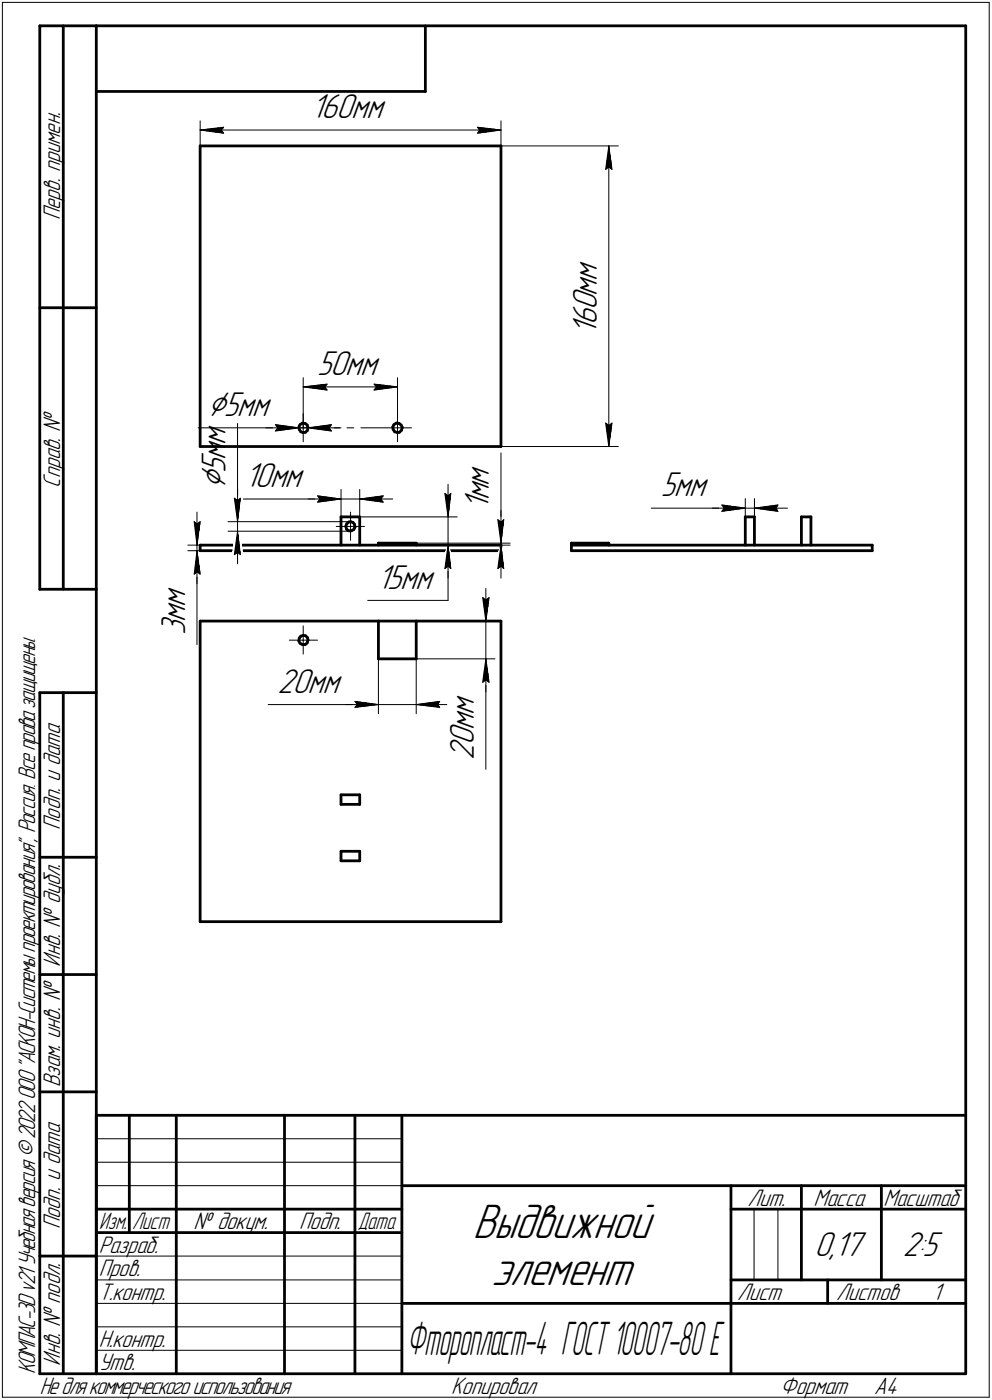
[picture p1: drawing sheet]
<svg xmlns="http://www.w3.org/2000/svg" width="211mm" height="298mm" viewBox="0 0 211 298" stroke-linecap="round" stroke-linejoin="round" font-family="sans-serif">
<defs><g id="words">
<g font-size="10.9">
<text x="100.6" y="263.5">Выдвижной</text>
<text x="104.5" y="273.5">элемент</text>
</g>
<text font-size="10.5" x="86.6" y="288.5">Фторопласт-4 ГОСТ10007-80Е</text>
<g font-size="8.5">
<text x="44.2" y="88.5">Ç5мм</text>
<text x="48" y="104.1" transform="rotate(-90 48 104.1)">Ç</text>
</g>
<g font-size="7.8">
<text x="66.2" y="25.2">160мм</text>
<text x="127" y="59.8" transform="rotate(-90 127 59.8)">м</text>
<text x="127" y="62.9" transform="rotate(-90 127 62.9)">м</text>
<text x="127" y="71.4" transform="rotate(-90 127 71.4)">1</text>
<text x="127" y="69.3" transform="rotate(-90 127 69.3)">6</text>
<text x="127" y="66.1" transform="rotate(-90 127 66.1)">0</text>
<text x="67.5" y="79.9">50мм</text>
<text x="48" y="94.7" transform="rotate(-90 48 94.7)">м</text>
<text x="48" y="100.7" transform="rotate(-90 48 100.7)">5</text>
<text x="48" y="97.9" transform="rotate(-90 48 97.9)">м</text>
<text x="52.1" y="103.7">10мм</text>
<text x="104" y="106.6" transform="rotate(-90 104 106.6)">м</text>
<text x="104" y="103.4" transform="rotate(-90 104 103.4)">м</text>
<text x="140.6" y="105.7">5мм</text>
<text x="104" y="108.7" transform="rotate(-90 104 108.7)">1</text>
<text x="80.2" y="125.3">15мм</text>
<text x="39.4" y="129.3" transform="rotate(-90 39.4 129.3)">м</text>
<text x="39.4" y="135.2" transform="rotate(-90 39.4 135.2)">3</text>
<text x="39.4" y="132.5" transform="rotate(-90 39.4 132.5)">м</text>
<text x="59.1" y="147.5">20мм</text>
<text x="100.8" y="155.5" transform="rotate(-90 100.8 155.5)">м</text>
<text x="100.8" y="152.3" transform="rotate(-90 100.8 152.3)">м</text>
<text x="100.8" y="161.8" transform="rotate(-90 100.8 161.8)">2</text>
<text x="100.8" y="158.7" transform="rotate(-90 100.8 158.7)">0</text>
<text x="173.3" y="267.5">0,17</text>
<text x="192.1" y="267.5">2:5</text>
</g>
<g font-size="5.4">
<text x="12.8" y="46.9" transform="rotate(-90 12.8 46.9)">Перв. примен.</text>
<text x="12.8" y="103.8" transform="rotate(-90 12.8 103.8)">Справ. №</text>
<text x="12.8" y="176.7" transform="rotate(-90 12.8 176.7)">Подп. и дата</text>
<text x="12.8" y="205.8" transform="rotate(-90 12.8 205.8)">Инв. № дубл.</text>
<text x="12.8" y="231.6" transform="rotate(-90 12.8 231.6)">Взам. инв. №</text>
<text x="159.1" y="256.8">Лит.</text>
<text x="173.1" y="256.8">Масса</text>
<text x="188" y="256.8">Масштаб</text>
<text x="12.8" y="261.7" transform="rotate(-90 12.8 261.7)">Подп. и дата</text>
<text x="41.2" y="261.8">№ докум.</text>
<text x="63.6" y="261.8">Подп.</text>
<text x="21" y="266.8">Разраб.</text>
<text x="21" y="271.8">Пров.</text>
<text x="21" y="276.8">Т.контр.</text>
<text x="156.9" y="276.8">Лист</text>
<text x="177.9" y="276.8">Листов</text>
<text x="198.4" y="276.8">1</text>
<text x="21" y="286.8">Н.контр.</text>
<text x="7.5" y="292.5" transform="rotate(-90 7.5 292.5)">КОМПАС-3Dv21 Учебнаяверсия©2022ООО&quot;АСКОН-Системыпроектирования&quot;, Россия. Всеправазащищены.</text>
<text x="12.8" y="290.8" transform="rotate(-90 12.8 290.8)">Инв. № подл.</text>
<text x="21" y="291.8">Утв.</text>
<text x="8.5" y="296.7">Недлякоммерческогоиспользования</text>
<text x="96" y="296.8">Копировал</text>
<text x="166" y="296.8">Формат</text>
<text x="186" y="296.8">A4</text>
</g>
<g font-size="5.3">
<text x="21.1" y="261.8">Изм.</text>
<text x="28.1" y="261.8">Лист</text>
<text x="76.1" y="261.8">Дата</text>
</g>
</g></defs>
<g fill="none" stroke="#000" stroke-width=".59">
<path d="M8.5 5.5v120zM8.5 5.5h12zM13.5 5.5v120zM20.5 5.5v287zM20.5 5.5h185zM20.5 19.5h70zM90.5 5.5v14zM205.5 5.5v287zM42.6 31.1v64zM42.6 31.1h64zM106.6 31.1v64zM8.5 65.5h12z"/>
<path d="M42.6 95.1h64zM63.6 90.9l.1 .5zM63.7 91.4l.3 .5zM63.8 90.4l-.2 .5zM63.8 90.4l.5-.3zM64 91.9l.5 .2zM64.3 90.1l.6 .1zM64.5 92.1l.5-.1zM64.9 90.2l.5 .3zM65.4 90.5l.1 .5zM65.4 91.6l-.4 .4zM65.5 91l-.1 .6z"/>
<path d="M83.6 90.9l.1 .5zM83.7 91.4l.3 .5zM83.8 90.4l-.2 .5zM83.8 90.4l.5-.3zM84 91.9l.6 .2zM84.3 90.1l.6 .1zM84.6 92.1l.4-.1zM84.9 90.2l.4 .3zM85.3 90.5l.3 .5zM85.4 91.6l-.4 .4zM85.6 91l-.2 .6zM42.6 116.1v1.2z"/>
<path d="M42.6 116.1h64zM42.6 117.3h64zM72.6 110.1h3.9zM72.6 110.1v6zM73.6 112.1l.1 .6zM73.7 112.7l.5 .3zM73.7 111.6l-.1 .5zM74.2 113h.6zM74.2 111.2l-.5 .4zM74.2 111.2l.4-.1zM74.6 111.1l.5 .2zM74.8 113l.5-.2z"/>
<path d="M75.1 111.3l.3 .4zM75.4 111.7l.1 .6zM75.5 112.3l-.2 .5zM76.5 110.1v6zM80.5 115.7h8.1zM80.5 115.7v.4zM88.6 115.7v.4zM106.6 116.1v1.2zM121.6 116.1h64zM121.6 116.1v1.2zM121.6 117.3h64zM121.6 115.7v.4z"/>
<path d="M121.6 115.7h7.9zM129.5 115.7v.4zM158.6 110.1h1.9zM158.6 110.1v6zM160.5 110.1v6zM170.5 110.1h2.1zM170.5 110.1v6zM172.6 110.1v6zM185.6 116.1v1.2zM8.5 125.5h12zM42.6 132.2h37.9zM42.6 132.2v64.1z"/>
<path d="M63.6 136.5l.2 .5zM63.7 135.9l-.1 .6zM63.8 137l.5 .2zM64 135.5l.5-.2zM64 135.5l-.3 .4zM64.3 137.2h.6zM64.5 135.3l.5 .1zM64.9 137.2l.5-.3zM65 135.4l.4 .4zM65.4 135.8l.1 .5zM65.5 136.3l-.1 .6zM80.5 132.2h8.1z"/>
<path d="M80.5 132.2v8.1zM88.6 132.2h18zM88.6 132.2v8.1zM106.6 132.2v64.1zM8.5 147.5v145zM8.5 147.5h12zM13.5 147.5v145zM80.5 140.3h8.1zM72.6 171.3h3.9zM72.6 169.2v2.1zM72.6 169.2h3.9zM76.5 169.2v2.1z"/>
<path d="M8.5 182.5h12zM42.6 196.3h64zM72.6 181.3h3.9zM72.6 183.3h3.9zM72.6 181.3v2zM76.5 181.3v2zM8.5 207.5h12zM8.5 232.5h12zM20.5 237.5h185zM20.5 237.5v55zM27.5 237.5v25zM37.5 237.5v55z"/>
<path d="M60.5 237.5v55zM75.5 237.5v55zM85.5 237.5v55zM20.5 257.5h65zM85.5 252.5h120zM155.5 252.5v40zM155.5 257.5h15zM170.5 252.5v20zM170.5 257.5h35zM187.5 252.5v20zM8.5 267.5h12zM20.5 262.5h65z"/>
<path d="M85.5 277.5h70zM155.5 277.5h50zM155.5 272.5h50zM176.1 272.5v5zM8.5 292.5h12zM20.5 292.5h185z"/>
</g>
<g fill="none" stroke="#000" stroke-width=".21">
<path d="M.5 .5v297zM.5 .5h210zM210.5 .5v297zM42.6 25.7v5.4zM42.6 27.7l5-.6zM42.6 27.7l5 .7zM42.6 27.7h64zM47.1 27.7l.5 .7zM47.6 27.1l-.5 .6zM101.6 28.4l5-.7zM101.6 27.1l.4 .6zM101.6 27.1l5 .6z"/>
<path d="M102 27.7l-.4 .7zM106.6 31.1h25zM106.6 25.7v5.4zM128.9 36.1l.6-.5zM129.5 31.1l.7 5zM129.5 35.6l.7 .5zM129.5 31.1l-.6 5zM129.5 31.1v64zM42.2 91.1h21.4zM50.5 87.7v18.4zM56.6 91.1h7zM58.6 90.4l5 .7z"/>
<path d="M58.6 90.4l.5 .7zM58.6 91.8l5-.7zM59.1 91.1l-.5 .7zM61.6 91.1h2.9zM63.6 91.1h1.9zM64.5 91.1v3zM64.5 88.1v3zM64.5 91.1h7.8zM64.5 80.4v10.7zM64.5 82.4l5.1-.6zM64.5 82.4l5.1 .7zM64.5 82.4h20.1z"/>
<path d="M65.5 91.1l5 .7zM65.5 91.1l5-.7zM65.5 91.1h7.1zM69.1 82.4l.5 .7zM69.6 81.8l-.5 .6zM70 91.1l.5 .7zM70.5 90.4l-.5 .7zM73.8 91.1h1.5zM76.8 91.1h7.8zM79.6 83.1l5-.7zM79.6 81.8l.5 .6zM79.6 81.8l5 .6z"/>
<path d="M80.1 82.4l-.5 .7zM84.6 91.1v3zM84.6 88.1v3zM84.6 91.1h2.9zM84.6 80.4v10.7zM106.6 96.4v14.3zM106.6 95.1h25zM128.9 90.1l.6 5zM128.9 90.1l.6 .5zM129.5 90.6l.7-.5zM130.2 90.1l-.7 5zM40 117.3h2.6z"/>
<path d="M40 116.1h2.6zM41.3 111.1l.6 .5zM41.3 111.1l.6 5zM41.9 117.3v5zM41.9 117.3l-.6 5zM41.9 117.3l.7 5zM41.9 117.3v7zM41.9 111.6l.7-.5zM41.9 109.1v7zM41.9 116.1v1.2zM42.6 111.1l-.7 5zM48.5 111.1h26.1z"/>
<path d="M48.5 113.1h26.1zM49.9 106.1l.6 .5zM49.9 106.1l.6 5zM49.9 118.1l.6-.5zM50.1 106.3h17.5zM50.5 106.1v5zM50.5 106.6l.6-.5zM50.5 104.1v7zM50.5 113.1l-.6 5zM50.5 117.6l.6 .5zM50.5 113.1l.6 5zM50.5 113.1v7z"/>
<path d="M50.5 111.1v2zM51.1 106.1l-.6 5zM65.5 106.3h7.1zM67.6 106.3h5zM67.6 105.6l5 .7zM67.6 105.6l.5 .7zM67.6 106.9l5-.6zM68.1 106.3l-.5 .6zM71.5 112.1h3.1zM72.6 104.2v5.9zM72.6 106.3h3.9zM74.6 112.1h3z"/>
<path d="M74.6 112.1v3zM74.6 109.1v3zM76.5 104.2v5.9zM76.5 116.1h20.8zM76.5 110.1h20.8zM76.5 106.3l5 .6zM76.5 106.3l5-.7zM76.5 106.3h7.1zM81 106.3l.5 .6zM81.5 105.6l-.5 .7zM88.6 116.1h19.9zM88.6 115.7h19.9z"/>
<path d="M94.7 105.1l.6 .5zM94.7 105.1l.6 5zM95.3 116.1v11.7zM95.3 116.1l-.6 5zM95.3 116.1l.6 5zM95.3 116.1v7zM95.3 105.6l.6-.5zM95.3 103.1v7zM95.3 110.1v6zM95.9 105.1l-.6 5zM105.9 110.7l.7 .5zM105.9 110.7l.7 5z"/>
<path d="M106.6 110.7v5zM106.6 116.1l-.7 5zM106.6 116.1l.6 5zM106.6 116.1v7zM106.6 111.2l.6-.5zM106.6 108.7v7zM106.6 115.7v.4zM107.2 110.7l-.6 5zM138.6 108.2h15zM151.6 108.2h7zM153.6 108.2h5zM153.6 107.5l5 .7z"/>
<path d="M153.6 107.5l.5 .7zM153.6 108.9l5-.7zM154.1 108.2l-.5 .7zM158.6 106.2v3.9zM158.6 108.2h1.9zM160.5 106.2v3.9zM160.5 108.2l5 .7zM160.5 108.2l5-.7zM160.5 108.2h7.1zM165.1 108.2l.4 .7zM165.5 107.5l-.4 .7zM41.3 122.3l.6-.5z"/>
<path d="M41.9 122.3v14.9zM41.9 121.8l.7 .5zM61.6 136.3h2.9zM64.5 136.3v3zM64.5 133.3v3zM64.5 136.3h3.1zM78.2 127.8h17.1zM88.6 132.2h16.7zM94.7 121.1l.6-.5zM95.3 120.6l.6 .5zM102.7 127.3l.7 .5zM102.7 127.3l.7 4.9z"/>
<path d="M103.4 127.8l.7-.5zM103.4 125.3v6.9zM103.4 132.2v8.1zM104.1 127.3l-.7 4.9zM105.9 121.1l.7-.5zM106.6 120.6l.6 .5zM57.1 150h18.5zM73.6 150h6.9zM75.5 149.4l5 .6zM75.5 149.4l.5 .6zM75.5 150.6l5-.6zM75.6 150h4.9z"/>
<path d="M76 150l-.5 .6zM80.5 140.3v11.7zM80.5 150h8.1zM88.6 140.3v11.7zM88.6 140.3h16.7zM88.6 150l5 .6zM88.6 150l5-.6zM88.6 150h7zM93 150l.6 .6zM93.6 149.4l-.6 .6zM102.7 145.3l.7-.5zM103.4 140.3v5z"/>
<path d="M103.4 145.3v18.5zM103.4 140.3l-.7 5zM103.4 144.8l.7 .5zM103.4 140.3l.7 5zM103.4 140.3v7zM20.5 247.5h65zM20.5 252.5h65zM20.5 242.5h65zM160.4 257.5v15zM165.5 257.5v15zM20.5 267.5h65zM20.5 272.5h65z"/>
<path d="M20.5 277.5h65zM.5 297.5h210zM20.5 282.5h65zM20.5 287.5h65z"/>
</g>
<g fill="#fff" stroke="#fff" stroke-width=".21">
<path d="M33.8 124.3h7.2zM33.8 124.4h7.2zM33.8 124.5h7.2zM33.8 124.5h7.2zM33.8 124.6h7.2zM33.8 124.7h7.2zM33.8 124.8h7.2zM33.8 124.9h7.2zM33.8 125h7.2zM33.8 125.1h7.2zM33.8 125.1h7.2zM33.8 125.2h7.2zM33.8 125.3h7.2zM33.8 125.4h7.2zM33.8 125.5h7.2zM33.8 125.6h7.2zM33.8 125.6h7.2zM33.8 125.7h7.2zM33.8 125.8h7.2zM33.8 125.9h7.2zM33.8 126h7.2zM33.8 126.1h7.2zM33.8 126.2h7.2zM33.8 126.2h7.2zM33.8 126.3h7.2zM33.8 126.4h7.2zM33.8 126.5h7.2zM33.8 126.6h7.2zM33.8 126.7h7.2zM33.8 126.7h7.2zM33.8 126.8h7.2zM33.8 126.9h7.2zM33.8 127h7.2zM33.8 127.1h7.2zM33.8 127.2h7.2zM33.8 127.3h7.2zM33.8 127.3h7.2zM33.8 127.4h7.2zM33.8 127.5h7.2zM33.8 127.6h7.2zM33.8 127.7h7.2zM33.8 127.8h7.2zM33.8 127.8h7.2zM33.8 127.9h7.2zM33.8 128h7.2zM33.8 128.1h7.2zM33.8 128.2h7.2zM33.8 128.3h7.2zM33.8 128.4h7.2zM33.8 128.4h7.2zM33.8 128.5h7.2zM33.8 128.6h7.2zM33.8 128.7h7.2zM33.8 128.8h7.2zM33.8 128.9h7.2zM33.8 128.9h7.2zM33.8 129h7.2zM33.8 129.1h7.2zM33.8 129.2h7.2zM33.8 129.3h7.2zM33.8 129.4h7.2zM33.8 129.5h7.2zM33.8 129.5h7.2zM33.8 129.6h7.2zM33.8 129.7h7.2zM33.8 129.8h7.2zM33.8 129.9h7.2zM33.8 130h7.2zM33.8 130h7.2zM33.8 130.1h7.2zM33.8 130.2h7.2zM33.8 130.3h7.2zM33.8 130.4h7.2zM33.8 130.5h7.2zM33.8 130.6h7.2zM33.8 130.6h7.2zM33.8 130.7h7.2zM33.8 130.8h7.2zM33.8 130.9h7.2zM33.8 131h7.2zM33.8 131.1h7.2zM33.8 131.1h7.2zM33.8 131.2h7.2zM33.8 131.3h7.2zM33.8 131.4h7.2zM33.8 131.5h7.2zM33.8 131.6h7.2zM33.8 131.7h7.2zM33.8 131.7h7.2zM33.8 131.8h7.2zM33.8 131.9h7.2zM33.8 132h7.2zM33.8 132.1h7.2zM33.8 132.2h7.2zM33.8 132.2h7.2zM33.8 132.3h7.2zM33.8 132.4h7.2zM33.8 132.5h7.2zM33.8 132.6h7.2zM33.8 132.7h7.2zM33.8 132.8h7.2zM33.8 132.8h7.2zM33.8 132.9h7.2zM33.8 133h7.2zM33.8 133.1h7.2zM33.8 133.2h7.2zM33.8 133.3h7.2zM33.8 133.3h7.2zM33.8 133.4h7.2zM33.8 133.5h7.2zM33.8 133.6h7.2zM33.8 133.7h7.2zM33.8 133.8h7.2zM33.8 133.9h7.2zM33.8 133.9h7.2zM33.8 134h7.2zM33.8 134.1h7.2zM33.8 134.2h7.2zM33.8 134.3h7.2zM33.8 134.4h7.2zM33.8 134.5h7.2zM33.8 134.5h7.2zM33.8 134.6h7.2zM33.8 134.7h7.2zM33.8 134.8h7.2zM33.8 134.9h7.2zM33.8 135h7.2zM33.8 135h7.2zM33.8 135.1h7.2z"/>
<path d="M41.8 117.5h.3zM41.8 117.6h.3zM41.8 117.7h.4zM41.7 117.8h.5zM41.7 117.9h.5zM41.7 117.9h.5zM41.7 118h.5zM41.7 118.1h.6zM41.6 118.2h.7zM41.6 118.3h.8zM41.6 118.4h.8zM41.5 118.4h.9zM41.5 118.5h1zM41.4 118.6h1.1zM41.4 118.7h1.2zM41.4 118.8h1.2zM41.3 118.9h1.4zM41.3 119h1.4zM41.2 119h1.5zM41.2 119.1h1.6zM41.2 119.2h1.6zM41.2 119.3h1.6zM41.2 119.4h1.6zM41.2 119.5h1.6zM41.2 119.5h1.6zM41.2 119.6h1.6zM41.1 119.7h1.7zM41.1 119.8h1.7zM41.1 119.9h1.7zM41.1 120h1.7zM41.1 120.1h1.7zM41.1 120.1h1.7zM41.1 120.2h1.7zM41.1 120.3h1.8zM41.1 120.4h1.8zM41.1 120.5h1.8zM41.1 120.6h1.8zM41.1 120.6h1.8zM41.1 120.7h1.8zM41.1 120.8h1.8zM41 120.9h1.9zM41 121h2zM41 121.1h2zM41 121.2h2zM41 121.2h2zM41 121.3h2zM41 121.4h2zM41 121.5h2zM40.9 121.6h2.2zM40.9 121.7h2.2zM40.9 121.8h2.2zM40.9 121.8h2.2zM40.9 121.9h2.2zM40.9 122h2.2zM40.9 122.1h2.2zM40.8 122.2h2.4zM40.8 122.3h2.4zM40.8 122.3h2.4zM40.8 122.4h2.4zM40.8 122.5h2.4zM40.8 122.6h2.4zM40.8 122.7h2.4z"/>
<path d="M40.7 110.6h2.5zM40.8 110.7h2.4zM40.8 110.7h2.4zM40.8 110.8h2.4zM40.8 110.9h2.4zM40.8 111h2.4zM40.8 111.1h2.4zM40.8 111.2h2.4zM40.9 111.3h2.2zM40.9 111.3h2.2zM40.9 111.4h2.2zM40.9 111.5h2.2zM40.9 111.6h2.2zM40.9 111.7h2.2zM40.9 111.8h2.2zM41 111.8h2zM41 111.9h2zM41 112h2zM41 112.1h2zM41 112.2h2zM41 112.3h2zM41 112.4h2zM41 112.4h1.9zM41.1 112.5h1.8zM41.1 112.6h1.8zM41.1 112.7h1.8zM41.1 112.8h1.8zM41.1 112.9h1.8zM41.1 112.9h1.8zM41.1 113h1.8zM41.1 113.1h1.7zM41.1 113.2h1.7zM41.1 113.3h1.7zM41.1 113.4h1.7zM41.1 113.5h1.7zM41.1 113.5h1.7zM41.1 113.6h1.7zM41.2 113.7h1.6zM41.2 113.8h1.6zM41.2 113.9h1.6zM41.2 114h1.6zM41.2 114h1.6zM41.2 114.1h1.6zM41.2 114.2h1.6zM41.2 114.3h1.5zM41.3 114.4h1.4zM41.3 114.5h1.4zM41.4 114.6h1.2zM41.4 114.6h1.2zM41.4 114.7h1.1zM41.5 114.8h1zM41.5 114.9h.9zM41.6 115h.8zM41.6 115.1h.8zM41.6 115.1h.7zM41.7 115.2h.6zM41.7 115.3h.5zM41.7 115.4h.5zM41.7 115.5h.5zM41.7 115.6h.5zM41.8 115.7h.4zM41.8 115.7h.3zM41.8 115.8h.3z"/>
<path d="M52.1 98.1h13.4zM52.1 98.2h13.4zM52.1 98.3h13.4zM52.1 98.4h13.4zM52.1 98.5h13.4zM52.1 98.6h13.4zM52.1 98.6h13.4zM52.1 98.7h13.4zM52.1 98.8h13.4zM52.1 98.9h13.4zM52.1 99h13.4zM52.1 99.1h13.4zM52.1 99.1h13.4zM52.1 99.2h13.4zM52.1 99.3h13.4zM52.1 99.4h13.4zM52.1 99.5h13.4zM52.1 99.6h13.4zM52.1 99.7h13.4zM52.1 99.7h13.4zM52.1 99.8h13.4zM52.1 99.9h13.4zM52.1 100h13.4zM52.1 100.1h13.4zM52.1 100.2h13.4zM52.1 100.2h13.4zM52.1 100.3h13.4zM52.1 100.4h13.4zM52.1 100.5h13.4zM52.1 100.6h13.4zM52.1 100.7h13.4zM52.1 100.8h13.4zM52.1 100.8h13.4zM52.1 100.9h13.4zM52.1 101h13.4zM52.1 101.1h13.4zM52.1 101.2h13.4zM52.1 101.3h13.4zM52.1 101.3h13.4zM52.1 101.4h13.4zM52.1 101.5h13.4zM52.1 101.6h13.4zM52.1 101.7h13.4zM52.1 101.8h13.4zM52.1 101.9h13.4zM52.1 101.9h13.4zM52.1 102h13.4zM52.1 102.1h13.4zM52.1 102.2h13.4zM52.1 102.3h13.4zM52.1 102.4h13.4zM52.1 102.4h13.4zM52.1 102.5h13.4zM52.1 102.6h13.4zM52.1 102.7h13.4zM52.1 102.8h13.4zM52.1 102.9h13.4zM52.1 103h13.4zM52.1 103h13.4zM52.1 103.1h13.4zM52.1 103.2h13.4zM52.1 103.3h13.4zM52.1 103.4h13.4zM52.1 103.5h13.4zM52.1 103.5h13.4zM52.1 103.6h13.4zM52.1 103.7h13.4zM52.1 103.8h13.4zM52.1 103.9h13.4zM52.1 104h13.4zM52.1 104.1h13.4zM52.1 104.1h13.4zM52.1 104.2h13.4zM52.1 104.3h13.4zM52.1 104.4h13.4zM52.1 104.5h13.4zM52.1 104.6h13.4zM52.1 104.6h13.4zM52.1 104.7h13.4zM52.1 104.8h13.4zM52.1 104.9h13.4zM52.1 105h13.4zM52.1 105.1h13.4zM52.1 105.2h13.4z"/>
<path d="M67.1 105.1h.6zM67.1 105.2h1.2zM67.1 105.2h1.8zM67.1 105.3h2.5zM67.1 105.4h3.1zM67.1 105.5h3.7zM67.1 105.6h3.9zM67.1 105.7h4.1zM67.1 105.7h4.3zM67.1 105.8h4.5zM67.1 105.9h4.7zM67.1 106h4.9zM67.1 106.1h5.1zM67.1 106.2h5.3zM67.1 106.3h5.5zM67.1 106.3h5.3zM67.1 106.4h5.1zM67.1 106.5h4.9zM67.1 106.6h4.7zM67.1 106.7h4.5zM67.1 106.8h4.3zM67.1 106.8h4.1zM67.1 106.9h3.9zM67.1 107h3.7zM67.1 107.1h3zM67.1 107.2h2.2zM67.1 107.3h1.5zM67.1 107.4h.7z"/>
<path d="M81.4 105.1h.6zM80.9 105.2h1.1zM80.2 105.2h1.8zM79.6 105.3h2.4zM79 105.4h3zM78.3 105.5h3.7zM78.1 105.6h3.9zM78 105.7h4zM77.7 105.7h4.3zM77.6 105.8h4.4zM77.4 105.9h4.6zM77.1 106h4.9zM77 106.1h5zM76.8 106.2h5.2zM76.5 106.3h5.5zM76.8 106.3h5.2zM77 106.4h5zM77.1 106.5h4.9zM77.4 106.6h4.6zM77.6 106.7h4.4zM77.7 106.8h4.3zM78 106.8h4zM78.1 106.9h3.9zM78.3 107h3.7zM79.1 107.1h2.9zM79.8 107.2h2.2zM80.6 107.3h1.4zM81.4 107.4h.6z"/>
<path d="M42.2 89.7h7.3zM42.2 89.7h7.3zM42.2 89.8h7.3zM42.2 89.9h7.3zM42.2 90h7.3zM42.2 90.1h7.3zM42.2 90.2h7.3zM42.2 90.3h7.3zM42.2 90.3h7.3zM42.2 90.4h7.3zM42.2 90.5h7.3zM42.2 90.6h7.3zM42.2 90.7h7.3zM42.2 90.8h7.3zM42.2 90.8h7.3zM42.2 90.9h7.3zM42.2 91h7.3zM42.2 91.1h7.3zM42.2 91.2h7.3zM42.2 91.3h7.3zM42.2 91.4h7.3zM42.2 91.4h7.3zM42.2 91.5h7.3zM42.2 91.6h7.3zM42.2 91.7h7.3zM42.2 91.8h7.3zM42.2 91.9h7.3zM42.2 91.9h7.3zM42.2 92h7.3zM42.2 92.1h7.3zM42.2 92.2h7.3zM42.2 92.3h7.3zM42.2 92.4h7.3zM42.2 92.5h7.3zM42.2 92.5h7.3zM42.2 92.6h7.3zM42.2 92.7h7.3zM42.2 92.8h7.3zM42.2 92.9h7.3zM42.2 93h7.3zM42.2 93h7.3zM42.2 93.1h7.3zM42.2 93.2h7.3zM42.2 93.3h7.3zM42.2 93.4h7.3zM42.2 93.5h7.3zM42.2 93.6h7.3zM42.2 93.6h7.3zM42.2 93.7h7.3zM42.2 93.8h7.3zM42.2 93.9h7.3zM42.2 94h7.3zM42.2 94.1h7.3zM42.2 94.1h7.3zM42.2 94.2h7.3zM42.2 94.3h7.3zM42.2 94.4h7.3zM42.2 94.5h7.3zM42.2 94.6h7.3zM42.2 94.7h7.3zM42.2 94.7h7.3zM42.2 94.8h7.3zM42.2 94.9h7.3zM42.2 95h7.3zM42.2 95.1h7.3zM42.2 95.2h7.3zM42.2 95.2h7.3zM42.2 95.3h7.3zM42.2 95.4h7.3zM42.2 95.5h7.3zM42.2 95.6h7.3zM42.2 95.7h7.3zM42.2 95.8h7.3zM42.2 95.8h7.3zM42.2 95.9h7.3zM42.2 96h7.3zM42.2 96.1h7.3zM42.2 96.2h7.3zM42.2 96.3h7.3zM42.2 96.4h7.3zM42.2 96.4h7.3zM42.2 96.5h7.3zM42.2 96.6h7.3zM42.2 96.7h7.3zM42.2 96.8h7.3zM42.2 96.9h7.3zM42.2 96.9h7.3zM42.2 97h7.3zM42.2 97.1h7.3zM42.2 97.2h7.3zM42.2 97.3h7.3zM42.2 97.4h7.3zM42.2 97.5h7.3zM42.2 97.5h7.3zM42.2 97.6h7.3zM42.2 97.7h7.3zM42.2 97.8h7.3zM42.2 97.9h7.3zM42.2 98h7.3zM42.2 98h7.3zM42.2 98.1h7.3zM42.2 98.2h7.3zM42.2 98.3h7.3zM42.2 98.4h7.3zM42.2 98.5h7.3zM42.2 98.6h7.3zM42.2 98.6h7.3zM42.2 98.7h7.3zM42.2 98.8h7.3zM42.2 98.9h7.3zM42.2 99h7.3zM42.2 99.1h7.3zM42.2 99.1h7.3zM42.2 99.2h7.3zM42.2 99.3h7.3zM42.2 99.4h7.3zM42.2 99.5h7.3zM42.2 99.6h7.3zM42.2 99.7h7.3zM42.2 99.7h7.3zM42.2 99.8h7.3zM42.2 99.9h7.3zM42.2 100h7.3zM42.2 100.1h7.3zM42.2 100.2h7.3zM42.2 100.2h7.3zM42.2 100.3h7.3zM42.2 100.4h7.3zM42.2 100.5h7.3zM42.2 100.6h7.3zM42.2 100.7h7.3zM42.2 100.8h7.3zM42.2 100.8h7.3zM42.2 100.9h7.3zM42.2 101h7.3zM42.2 101.1h7.3zM42.2 101.2h7.3zM42.2 101.3h7.3zM42.2 101.3h7.3zM42.2 101.4h7.3zM42.2 101.5h7.3zM42.2 101.6h7.3zM42.2 101.7h7.3zM42.2 101.8h7.3zM42.2 101.9h7.3zM42.2 101.9h7.3zM42.2 102h7.3zM42.2 102.1h7.3zM42.2 102.2h7.3zM42.2 102.3h7.3zM42.2 102.4h7.3zM42.2 102.4h7.3zM42.2 102.5h7.3zM42.2 102.6h7.3zM42.2 102.7h7.3zM42.2 102.8h7.3zM42.2 102.9h7.3zM42.2 103h7.3zM42.2 103h7.3zM42.2 103.1h7.3zM42.2 103.2h7.3zM42.2 103.3h7.3zM42.2 103.4h7.3zM42.2 103.5h7.3zM42.2 103.5h7.3zM42.2 103.6h7.3zM42.2 103.7h7.3zM42.2 103.8h7.3zM42.2 103.9h7.3zM42.2 104h7.3z"/>
<path d="M49.3 105.6h2.4zM49.4 105.7h2.3zM49.4 105.7h2.3zM49.4 105.8h2.3zM49.4 105.9h2.3zM49.4 106h2.3zM49.4 106.1h2.3zM49.4 106.2h2.3zM49.4 106.3h2.2zM49.4 106.3h2.2zM49.4 106.4h2.2zM49.4 106.5h2.2zM49.4 106.6h2.2zM49.4 106.7h2.2zM49.4 106.8h2.2zM49.5 106.8h2.1zM49.5 106.9h2.1zM49.5 107h2.1zM49.5 107.1h2.1zM49.5 107.2h2.1zM49.5 107.3h2.1zM49.5 107.4h2.1zM49.5 107.4h2zM49.6 107.5h1.9zM49.6 107.6h1.9zM49.6 107.7h1.9zM49.6 107.8h1.9zM49.6 107.9h1.9zM49.6 107.9h1.9zM49.6 108h1.9zM49.7 108.1h1.7zM49.7 108.2h1.7zM49.7 108.3h1.7zM49.7 108.4h1.7zM49.7 108.5h1.7zM49.7 108.5h1.7zM49.7 108.6h1.7zM49.8 108.7h1.5zM49.8 108.8h1.5zM49.8 108.9h1.5zM49.8 109h1.5zM49.8 109.1h1.5zM49.8 109.1h1.5zM49.8 109.2h1.5zM49.8 109.3h1.4zM49.9 109.4h1.3zM49.9 109.5h1.3zM50 109.6h1.1zM50 109.6h1.1zM50 109.7h1.1zM50 109.8h1.1zM50 109.9h1.1zM50.1 110h.9zM50.1 110.1h.9zM50.2 110.2h.8zM50.2 110.2h.7zM50.3 110.3h.6zM50.3 110.4h.6zM50.3 110.5h.5zM50.4 110.6h.4zM50.4 110.7h.3zM50.5 110.7h.2zM50.5 110.8h.2z"/>
<path d="M50.5 113.4h.2zM50.5 113.5h.2zM50.4 113.5h.3zM50.4 113.6h.4zM50.3 113.7h.5zM50.3 113.8h.6zM50.3 113.9h.6zM50.2 114h.7zM50.2 114h.8zM50.1 114.1h.9zM50.1 114.2h.9zM50 114.3h1.1zM50 114.4h1.1zM50 114.5h1.1zM50 114.6h1.1zM50 114.6h1.1zM49.9 114.7h1.3zM49.9 114.8h1.3zM49.8 114.9h1.4zM49.8 115h1.5zM49.8 115.1h1.5zM49.8 115.1h1.5zM49.8 115.2h1.5zM49.8 115.3h1.5zM49.8 115.4h1.5zM49.8 115.5h1.5zM49.7 115.6h1.7zM49.7 115.7h1.7zM49.7 115.7h1.7zM49.7 115.8h1.7zM49.7 115.9h1.7zM49.7 116h1.7zM49.7 116.1h1.7zM49.6 116.2h1.9zM49.6 116.2h1.9zM49.6 116.3h1.9zM49.6 116.4h1.9zM49.6 116.5h1.9zM49.6 116.6h1.9zM49.6 116.7h1.9zM49.5 116.8h2zM49.5 116.8h2.1zM49.5 116.9h2.1zM49.5 117h2.1zM49.5 117.1h2.1zM49.5 117.2h2.1zM49.5 117.3h2.1zM49.5 117.3h2.1zM49.4 117.4h2.2zM49.4 117.5h2.2zM49.4 117.6h2.2zM49.4 117.7h2.2zM49.4 117.8h2.2zM49.4 117.9h2.2zM49.4 117.9h2.2zM49.4 118h2.3zM49.4 118.1h2.3zM49.4 118.2h2.3zM49.4 118.3h2.3zM49.4 118.4h2.3zM49.4 118.4h2.3zM49.4 118.5h2.3z"/>
<path d="M80.3 119.7h13zM80.3 119.8h13zM80.3 119.9h13zM80.3 120h13zM80.3 120.1h13zM80.3 120.1h13zM80.3 120.2h13zM80.3 120.3h13zM80.3 120.4h13zM80.3 120.5h13zM80.3 120.6h13zM80.3 120.6h13zM80.3 120.7h13zM80.3 120.8h13zM80.3 120.9h13zM80.3 121h13zM80.3 121.1h13zM80.3 121.2h13zM80.3 121.2h13zM80.3 121.3h13zM80.3 121.4h13zM80.3 121.5h13zM80.3 121.6h13zM80.3 121.7h13zM80.3 121.8h13zM80.3 121.8h13zM80.3 121.9h13zM80.3 122h13zM80.3 122.1h13zM80.3 122.2h13zM80.3 122.3h13zM80.3 122.3h13zM80.3 122.4h13zM80.3 122.5h13zM80.3 122.6h13zM80.3 122.7h13zM80.3 122.8h13zM80.3 122.9h13zM80.3 122.9h13zM80.3 123h13zM80.3 123.1h13zM80.3 123.2h13zM80.3 123.3h13zM80.3 123.4h13zM80.3 123.4h13zM80.3 123.5h13zM80.3 123.6h13zM80.3 123.7h13zM80.3 123.8h13zM80.3 123.9h13zM80.3 124h13zM80.3 124h13zM80.3 124.1h13zM80.3 124.2h13zM80.3 124.3h13zM80.3 124.4h13zM80.3 124.5h13zM80.3 124.5h13zM80.3 124.6h13zM80.3 124.7h13zM80.3 124.8h13zM80.3 124.9h13zM80.3 125h13zM80.3 125.1h13zM80.3 125.1h13zM80.3 125.2h13zM80.3 125.3h13zM80.3 125.4h13zM80.3 125.5h13zM80.3 125.6h13zM80.3 125.6h13zM80.3 125.7h13zM80.3 125.8h13zM80.3 125.9h13zM80.3 126h13zM80.3 126.1h13zM80.3 126.2h13zM80.3 126.2h13zM80.3 126.3h13zM80.3 126.4h13zM80.3 126.5h13zM80.3 126.6h13zM80.3 126.7h13zM80.3 126.7h13z"/>
<path d="M95.2 116.3h.3zM95.2 116.4h.3zM95.2 116.5h.3zM95.2 116.6h.4zM95.1 116.7h.5zM95.1 116.8h.6zM95.1 116.8h.6zM95 116.9h.7zM95 117h.8zM94.9 117.1h.9zM94.9 117.2h.9zM94.8 117.3h1zM94.8 117.3h1zM94.8 117.4h1.1zM94.7 117.5h1.2zM94.7 117.6h1.2zM94.7 117.7h1.3zM94.7 117.8h1.3zM94.6 117.9h1.4zM94.6 117.9h1.5zM94.6 118h1.5zM94.6 118.1h1.5zM94.6 118.2h1.5zM94.6 118.3h1.5zM94.6 118.4h1.5zM94.6 118.4h1.5zM94.5 118.5h1.7zM94.5 118.6h1.7zM94.5 118.7h1.7zM94.5 118.8h1.7zM94.5 118.9h1.7zM94.5 119h1.7zM94.5 119h1.7zM94.4 119.1h1.9zM94.4 119.2h1.9zM94.4 119.3h1.9zM94.4 119.4h1.9zM94.4 119.5h1.9zM94.4 119.5h1.9zM94.4 119.6h1.9zM94.3 119.7h2zM94.3 119.8h2.1zM94.3 119.9h2.1zM94.3 120h2.1zM94.3 120.1h2.1zM94.3 120.1h2.1zM94.3 120.2h2.1zM94.3 120.3h2.1zM94.2 120.4h2.2zM94.2 120.5h2.2zM94.2 120.6h2.2zM94.2 120.6h2.2zM94.2 120.7h2.2zM94.2 120.8h2.2zM94.2 120.9h2.2zM94.1 121h2.4zM94.1 121.1h2.4zM94.1 121.2h2.4zM94.1 121.2h2.4zM94.1 121.3h2.4zM94.1 121.4h2.4zM94.1 121.5h2.4z"/>
<path d="M94.1 104.6h2.4zM94.1 104.6h2.4zM94.1 104.7h2.4zM94.1 104.8h2.4zM94.1 104.9h2.4zM94.1 105h2.4zM94.1 105.1h2.4zM94.1 105.2h2.4zM94.2 105.2h2.2zM94.2 105.3h2.2zM94.2 105.4h2.2zM94.2 105.5h2.2zM94.2 105.6h2.2zM94.2 105.7h2.2zM94.2 105.7h2.2zM94.3 105.8h2.1zM94.3 105.9h2.1zM94.3 106h2.1zM94.3 106.1h2.1zM94.3 106.2h2.1zM94.3 106.3h2.1zM94.3 106.3h2.1zM94.3 106.4h2zM94.4 106.5h1.9zM94.4 106.6h1.9zM94.4 106.7h1.9zM94.4 106.8h1.9zM94.4 106.8h1.9zM94.4 106.9h1.9zM94.4 107h1.9zM94.5 107.1h1.7zM94.5 107.2h1.7zM94.5 107.3h1.7zM94.5 107.4h1.7zM94.5 107.4h1.7zM94.5 107.5h1.7zM94.5 107.6h1.7zM94.6 107.7h1.5zM94.6 107.8h1.5zM94.6 107.9h1.5zM94.6 107.9h1.5zM94.6 108h1.5zM94.6 108.1h1.5zM94.6 108.2h1.5zM94.6 108.3h1.4zM94.7 108.4h1.3zM94.7 108.5h1.3zM94.7 108.5h1.2zM94.7 108.6h1.2zM94.8 108.7h1.1zM94.8 108.8h1zM94.8 108.9h1zM94.9 109h.9zM94.9 109.1h.9zM95 109.1h.8zM95 109.2h.7zM95.1 109.3h.6zM95.1 109.4h.6zM95.1 109.5h.5zM95.2 109.6h.4zM95.2 109.6h.3zM95.2 109.7h.3zM95.2 109.8h.3z"/>
<path d="M98.4 98.4h7.2zM98.4 98.5h7.2zM98.4 98.6h7.2zM98.4 98.6h7.2zM98.4 98.7h7.2zM98.4 98.8h7.2zM98.4 98.9h7.2zM98.4 99h7.2zM98.4 99.1h7.2zM98.4 99.1h7.2zM98.4 99.2h7.2zM98.4 99.3h7.2zM98.4 99.4h7.2zM98.4 99.5h7.2zM98.4 99.6h7.2zM98.4 99.7h7.2zM98.4 99.7h7.2zM98.4 99.8h7.2zM98.4 99.9h7.2zM98.4 100h7.2zM98.4 100.1h7.2zM98.4 100.2h7.2zM98.4 100.2h7.2zM98.4 100.3h7.2zM98.4 100.4h7.2zM98.4 100.5h7.2zM98.4 100.6h7.2zM98.4 100.7h7.2zM98.4 100.8h7.2zM98.4 100.8h7.2zM98.4 100.9h7.2zM98.4 101h7.2zM98.4 101.1h7.2zM98.4 101.2h7.2zM98.4 101.3h7.2zM98.4 101.3h7.2zM98.4 101.4h7.2zM98.4 101.5h7.2zM98.4 101.6h7.2zM98.4 101.7h7.2zM98.4 101.8h7.2zM98.4 101.9h7.2zM98.4 101.9h7.2zM98.4 102h7.2zM98.4 102.1h7.2zM98.4 102.2h7.2zM98.4 102.3h7.2zM98.4 102.4h7.2zM98.4 102.4h7.2zM98.4 102.5h7.2zM98.4 102.6h7.2zM98.4 102.7h7.2zM98.4 102.8h7.2zM98.4 102.9h7.2zM98.4 103h7.2zM98.4 103h7.2zM98.4 103.1h7.2zM98.4 103.2h7.2zM98.4 103.3h7.2zM98.4 103.4h7.2zM98.4 103.5h7.2zM98.4 103.5h7.2zM98.4 103.6h7.2zM98.4 103.7h7.2zM98.4 103.8h7.2zM98.4 103.9h7.2zM98.4 104h7.2zM98.4 104.1h7.2zM98.4 104.1h7.2zM98.4 104.2h7.2zM98.4 104.3h7.2zM98.4 104.4h7.2zM98.4 104.5h7.2zM98.4 104.6h7.2zM98.4 104.6h7.2zM98.4 104.7h7.2zM98.4 104.8h7.2zM98.4 104.9h7.2zM98.4 105h7.2zM98.4 105.1h7.2zM98.4 105.2h7.2zM98.4 105.2h7.2zM98.4 105.3h7.2zM98.4 105.4h7.2zM98.4 105.5h7.2zM98.4 105.6h7.2zM98.4 105.7h7.2zM98.4 105.7h7.2zM98.4 105.8h7.2zM98.4 105.9h7.2zM98.4 106h7.2zM98.4 106.1h7.2zM98.4 106.2h7.2zM98.4 106.3h7.2zM98.4 106.3h7.2zM98.4 106.4h7.2zM98.4 106.5h7.2zM98.4 106.6h7.2zM98.4 106.7h7.2zM98.4 106.8h7.2zM98.4 106.8h7.2zM98.4 106.9h7.2zM98.4 107h7.2zM98.4 107.1h7.2zM98.4 107.2h7.2zM98.4 107.3h7.2zM98.4 107.4h7.2zM98.4 107.4h7.2zM98.4 107.5h7.2zM98.4 107.6h7.2zM98.4 107.7h7.2zM98.4 107.8h7.2zM98.4 107.9h7.2zM98.4 107.9h7.2zM98.4 108h7.2zM98.4 108.1h7.2zM98.4 108.2h7.2zM98.4 108.3h7.2zM98.4 108.4h7.2zM98.4 108.5h7.2zM98.4 108.5h7.2zM98.4 108.6h7.2z"/>
<path d="M106.5 116.3h.3zM106.5 116.4h.3zM106.4 116.5h.4zM106.4 116.6h.4zM106.3 116.7h.5zM106.3 116.8h.6zM106.3 116.8h.6zM106.3 116.9h.6zM106.3 117h.7zM106.2 117.1h.8zM106.2 117.2h.8zM106.1 117.3h1zM106.1 117.3h1zM106.1 117.4h1.1zM106 117.5h1.2zM106 117.6h1.2zM105.9 117.7h1.4zM105.9 117.8h1.4zM105.8 117.9h1.5zM105.8 117.9h1.6zM105.8 118h1.6zM105.8 118.1h1.6zM105.8 118.2h1.6zM105.8 118.3h1.6zM105.8 118.4h1.6zM105.8 118.4h1.6zM105.7 118.5h1.7zM105.7 118.6h1.7zM105.7 118.7h1.7zM105.7 118.8h1.7zM105.7 118.9h1.7zM105.7 119h1.7zM105.7 119h1.7zM105.7 119.1h1.8zM105.7 119.2h1.8zM105.7 119.3h1.8zM105.7 119.4h1.8zM105.7 119.5h1.8zM105.7 119.5h1.8zM105.7 119.6h1.8zM105.6 119.7h1.9zM105.6 119.8h2zM105.6 119.9h2zM105.6 120h2zM105.6 120.1h2zM105.6 120.1h2zM105.6 120.2h2zM105.6 120.3h2zM105.5 120.4h2.2zM105.5 120.5h2.2zM105.5 120.6h2.2zM105.5 120.6h2.2zM105.5 120.7h2.2zM105.5 120.8h2.2zM105.5 120.9h2.2zM105.4 121h2.4zM105.4 121.1h2.4zM105.4 121.2h2.4zM105.4 121.2h2.4zM105.4 121.3h2.4zM105.4 121.4h2.4zM105.4 121.5h2.4z"/>
<path d="M105.3 110.2h2.5zM105.4 110.2h2.4zM105.4 110.3h2.4zM105.4 110.4h2.4zM105.4 110.5h2.4zM105.4 110.6h2.4zM105.4 110.7h2.4zM105.4 110.7h2.4zM105.5 110.8h2.2zM105.5 110.9h2.2zM105.5 111h2.2zM105.5 111.1h2.2zM105.5 111.2h2.2zM105.5 111.3h2.2zM105.5 111.3h2.2zM105.6 111.4h2zM105.6 111.5h2zM105.6 111.6h2zM105.6 111.7h2zM105.6 111.8h2zM105.6 111.8h2zM105.6 111.9h2zM105.6 112h1.9zM105.7 112.1h1.8zM105.7 112.2h1.8zM105.7 112.3h1.8zM105.7 112.4h1.8zM105.7 112.4h1.8zM105.7 112.5h1.8zM105.7 112.6h1.8zM105.7 112.7h1.7zM105.7 112.8h1.7zM105.7 112.9h1.7zM105.7 112.9h1.7zM105.7 113h1.7zM105.7 113.1h1.7zM105.7 113.2h1.7zM105.8 113.3h1.6zM105.8 113.4h1.6zM105.8 113.5h1.6zM105.8 113.5h1.6zM105.8 113.6h1.6zM105.8 113.7h1.6zM105.8 113.8h1.6zM105.8 113.9h1.5zM105.9 114h1.4zM105.9 114h1.4zM106 114.1h1.2zM106 114.2h1.2zM106.1 114.3h1.1zM106.1 114.4h1zM106.1 114.5h1zM106.2 114.6h.8zM106.2 114.6h.8zM106.3 114.7h.7zM106.3 114.8h.6zM106.3 114.9h.6zM106.3 115h.6zM106.3 115.1h.5zM106.4 115.1h.4zM106.4 115.2h.4zM106.5 115.3h.3zM106.5 115.4h.3z"/>
<path d="M59.1 141.9h14.5zM59.1 142h14.5zM59.1 142.1h14.5zM59.1 142.2h14.5zM59.1 142.2h14.5zM59.1 142.3h14.5zM59.1 142.4h14.5zM59.1 142.5h14.5zM59.1 142.6h14.5zM59.1 142.7h14.5zM59.1 142.7h14.5zM59.1 142.8h14.5zM59.1 142.9h14.5zM59.1 143h14.5zM59.1 143.1h14.5zM59.1 143.2h14.5zM59.1 143.3h14.5zM59.1 143.3h14.5zM59.1 143.4h14.5zM59.1 143.5h14.5zM59.1 143.6h14.5zM59.1 143.7h14.5zM59.1 143.8h14.5zM59.1 143.8h14.5zM59.1 143.9h14.5zM59.1 144h14.5zM59.1 144.1h14.5zM59.1 144.2h14.5zM59.1 144.3h14.5zM59.1 144.4h14.5zM59.1 144.4h14.5zM59.1 144.5h14.5zM59.1 144.6h14.5zM59.1 144.7h14.5zM59.1 144.8h14.5zM59.1 144.9h14.5zM59.1 144.9h14.5zM59.1 145h14.5zM59.1 145.1h14.5zM59.1 145.2h14.5zM59.1 145.3h14.5zM59.1 145.4h14.5zM59.1 145.5h14.5zM59.1 145.5h14.5zM59.1 145.6h14.5zM59.1 145.7h14.5zM59.1 145.8h14.5zM59.1 145.9h14.5zM59.1 146h14.5zM59.1 146h14.5zM59.1 146.1h14.5zM59.1 146.2h14.5zM59.1 146.3h14.5zM59.1 146.4h14.5zM59.1 146.5h14.5zM59.1 146.6h14.5zM59.1 146.6h14.5zM59.1 146.7h14.5zM59.1 146.8h14.5zM59.1 146.9h14.5zM59.1 147h14.5zM59.1 147.1h14.5zM59.1 147.2h14.5zM59.1 147.2h14.5zM59.1 147.3h14.5zM59.1 147.4h14.5zM59.1 147.5h14.5zM59.1 147.6h14.5zM59.1 147.7h14.5zM59.1 147.7h14.5zM59.1 147.8h14.5zM59.1 147.9h14.5zM59.1 148h14.5zM59.1 148.1h14.5zM59.1 148.2h14.5zM59.1 148.3h14.5zM59.1 148.3h14.5zM59.1 148.4h14.5zM59.1 148.5h14.5zM59.1 148.6h14.5zM59.1 148.7h14.5zM59.1 148.8h14.5zM59.1 148.8h14.5zM59.1 148.9h14.5z"/>
<path d="M75.1 148.8h.7zM75.1 148.9h1.3zM75.1 149h1.9zM75.1 149.1h2.5zM75.1 149.2h3zM75.1 149.3h3.6zM75.1 149.4h3.9zM75.1 149.4h4.1zM75.1 149.5h4.2zM75.1 149.6h4.5zM75.1 149.7h4.7zM75.1 149.8h4.8zM75.1 149.9h5.1zM75.1 149.9h5.2zM75.1 150h5.4zM75.1 150.1h5.2zM75.1 150.2h5zM75.1 150.3h4.8zM75.1 150.4h4.6zM75.1 150.5h4.3zM75.1 150.5h4.1zM75.1 150.6h3.9zM75.1 150.7h3.6zM75.1 150.8h3zM75.1 150.9h2.5zM75.1 151h1.9zM75.1 151h1.3zM75.1 151.1h.7z"/>
<path d="M93.5 148.8h.6zM92.9 148.9h1.2zM92.2 149h1.9zM91.6 149.1h2.5zM91 149.2h3.1zM90.3 149.3h3.8zM90.2 149.4h3.9zM90 149.4h4.1zM89.7 149.5h4.4zM89.6 149.6h4.5zM89.4 149.7h4.7zM89.2 149.8h4.9zM89 149.9h5.1zM88.8 149.9h5.3zM88.6 150h5.5zM88.8 150.1h5.3zM89.1 150.2h5zM89.2 150.3h4.9zM89.5 150.4h4.6zM89.7 150.5h4.4zM89.9 150.5h4.2zM90.2 150.6h3.9zM90.3 150.7h3.8zM91 150.8h3.1zM91.6 150.9h2.5zM92.2 151h1.9zM92.9 151h1.2zM93.5 151.1h.6z"/>
<path d="M95.2 147.3h7.2zM95.2 147.4h7.2zM95.2 147.5h7.2zM95.2 147.6h7.2zM95.2 147.7h7.2zM95.2 147.7h7.2zM95.2 147.8h7.2zM95.2 147.9h7.2zM95.2 148h7.2zM95.2 148.1h7.2zM95.2 148.2h7.2zM95.2 148.3h7.2zM95.2 148.3h7.2zM95.2 148.4h7.2zM95.2 148.5h7.2zM95.2 148.6h7.2zM95.2 148.7h7.2zM95.2 148.8h7.2zM95.2 148.8h7.2zM95.2 148.9h7.2zM95.2 149h7.2zM95.2 149.1h7.2zM95.2 149.2h7.2zM95.2 149.3h7.2zM95.2 149.4h7.2zM95.2 149.4h7.2zM95.2 149.5h7.2zM95.2 149.6h7.2zM95.2 149.7h7.2zM95.2 149.8h7.2zM95.2 149.9h7.2zM95.2 149.9h7.2zM95.2 150h7.2zM95.2 150.1h7.2zM95.2 150.2h7.2zM95.2 150.3h7.2zM95.2 150.4h7.2zM95.2 150.5h7.2zM95.2 150.5h7.2zM95.2 150.6h7.2zM95.2 150.7h7.2zM95.2 150.8h7.2zM95.2 150.9h7.2zM95.2 151h7.2zM95.2 151h7.2zM95.2 151.1h7.2zM95.2 151.2h7.2zM95.2 151.3h7.2zM95.2 151.4h7.2zM95.2 151.5h7.2zM95.2 151.6h7.2zM95.2 151.6h7.2zM95.2 151.7h7.2zM95.2 151.8h7.2zM95.2 151.9h7.2zM95.2 152h7.2zM95.2 152.1h7.2zM95.2 152.1h7.2zM95.2 152.2h7.2zM95.2 152.3h7.2zM95.2 152.4h7.2zM95.2 152.5h7.2zM95.2 152.6h7.2zM95.2 152.7h7.2zM95.2 152.7h7.2zM95.2 152.8h7.2zM95.2 152.9h7.2zM95.2 153h7.2zM95.2 153.1h7.2zM95.2 153.2h7.2zM95.2 153.2h7.2zM95.2 153.3h7.2zM95.2 153.4h7.2zM95.2 153.5h7.2zM95.2 153.6h7.2zM95.2 153.7h7.2zM95.2 153.8h7.2zM95.2 153.8h7.2zM95.2 153.9h7.2zM95.2 154h7.2zM95.2 154.1h7.2zM95.2 154.2h7.2zM95.2 154.3h7.2zM95.2 154.3h7.2zM95.2 154.4h7.2zM95.2 154.5h7.2zM95.2 154.6h7.2zM95.2 154.7h7.2zM95.2 154.8h7.2zM95.2 154.9h7.2zM95.2 154.9h7.2zM95.2 155h7.2zM95.2 155.1h7.2zM95.2 155.2h7.2zM95.2 155.3h7.2zM95.2 155.4h7.2zM95.2 155.4h7.2zM95.2 155.5h7.2zM95.2 155.6h7.2zM95.2 155.7h7.2zM95.2 155.8h7.2zM95.2 155.9h7.2zM95.2 156h7.2zM95.2 156h7.2zM95.2 156.1h7.2zM95.2 156.2h7.2zM95.2 156.3h7.2zM95.2 156.4h7.2zM95.2 156.5h7.2zM95.2 156.5h7.2zM95.2 156.6h7.2zM95.2 156.7h7.2zM95.2 156.8h7.2zM95.2 156.9h7.2zM95.2 157h7.2zM95.2 157.1h7.2zM95.2 157.1h7.2zM95.2 157.2h7.2zM95.2 157.3h7.2zM95.2 157.4h7.2zM95.2 157.5h7.2zM95.2 157.6h7.2zM95.2 157.6h7.2zM95.2 157.7h7.2zM95.2 157.8h7.2zM95.2 157.9h7.2zM95.2 158h7.2zM95.2 158.1h7.2zM95.2 158.2h7.2zM95.2 158.2h7.2zM95.2 158.3h7.2zM95.2 158.4h7.2zM95.2 158.5h7.2zM95.2 158.6h7.2zM95.2 158.7h7.2zM95.2 158.7h7.2zM95.2 158.8h7.2zM95.2 158.9h7.2zM95.2 159h7.2zM95.2 159.1h7.2zM95.2 159.2h7.2zM95.2 159.3h7.2zM95.2 159.3h7.2zM95.2 159.4h7.2zM95.2 159.5h7.2zM95.2 159.6h7.2zM95.2 159.7h7.2zM95.2 159.8h7.2zM95.2 159.9h7.2zM95.2 159.9h7.2zM95.2 160h7.2zM95.2 160.1h7.2zM95.2 160.2h7.2zM95.2 160.3h7.2zM95.2 160.4h7.2zM95.2 160.4h7.2zM95.2 160.5h7.2zM95.2 160.6h7.2zM95.2 160.7h7.2zM95.2 160.8h7.2zM95.2 160.9h7.2zM95.2 161h7.2zM95.2 161h7.2zM95.2 161.1h7.2zM95.2 161.2h7.2zM95.2 161.3h7.2zM95.2 161.4h7.2zM95.2 161.5h7.2zM95.2 161.5h7.2zM95.2 161.6h7.2zM95.2 161.7h7.2zM95.2 161.8h7.2z"/>
<path d="M103.3 140.5h.2zM103.3 140.6h.2zM103.2 140.7h.4zM103.2 140.8h.4zM103.1 140.9h.5zM103.1 141h.6zM103.1 141.1h.6zM103 141.1h.8zM103 141.2h.8zM103 141.3h.9zM103 141.4h.9zM102.9 141.5h1zM102.9 141.6h1.1zM102.9 141.6h1.1zM102.8 141.7h1.3zM102.8 141.8h1.3zM102.7 141.9h1.4zM102.7 142h1.4zM102.6 142.1h1.5zM102.6 142.2h1.6zM102.6 142.2h1.6zM102.6 142.3h1.6zM102.6 142.4h1.6zM102.6 142.5h1.6zM102.6 142.6h1.6zM102.6 142.7h1.6zM102.5 142.7h1.7zM102.5 142.8h1.8zM102.5 142.9h1.8zM102.5 143h1.8zM102.5 143.1h1.8zM102.5 143.2h1.8zM102.5 143.3h1.8zM102.4 143.3h1.9zM102.4 143.4h1.9zM102.4 143.5h1.9zM102.4 143.6h2zM102.4 143.7h2zM102.4 143.8h2zM102.4 143.8h2zM102.4 143.9h2zM102.4 144h2zM102.4 144.1h2zM102.4 144.2h2zM102.4 144.3h2zM102.4 144.4h2.1zM102.4 144.4h2.1zM102.4 144.5h2.1zM102.3 144.6h2.2zM102.3 144.7h2.2zM102.3 144.8h2.2zM102.3 144.9h2.2zM102.3 144.9h2.2zM102.3 145h2.2zM102.3 145.1h2.3zM102.2 145.2h2.4zM102.2 145.3h2.4zM102.2 145.4h2.4zM102.2 145.5h2.4zM102.2 145.5h2.4zM102.2 145.6h2.4zM102.2 145.7h2.4z"/>
<path d="M102.1 126.8h2.5zM102.2 126.9h2.4zM102.2 127h2.4zM102.2 127.1h2.4zM102.2 127.2h2.4zM102.2 127.3h2.4zM102.2 127.3h2.4zM102.2 127.4h2.4zM102.3 127.5h2.3zM102.3 127.6h2.2zM102.3 127.7h2.2zM102.3 127.8h2.2zM102.3 127.8h2.2zM102.3 127.9h2.2zM102.3 128h2.2zM102.4 128.1h2.1zM102.4 128.2h2.1zM102.4 128.3h2.1zM102.4 128.4h2zM102.4 128.4h2zM102.4 128.5h2zM102.4 128.6h2zM102.4 128.7h2zM102.4 128.8h2zM102.4 128.9h2zM102.4 128.9h2zM102.4 129h1.9zM102.4 129.1h1.9zM102.4 129.2h1.9zM102.5 129.3h1.8zM102.5 129.4h1.8zM102.5 129.5h1.8zM102.5 129.5h1.8zM102.5 129.6h1.8zM102.5 129.7h1.8zM102.5 129.8h1.7zM102.6 129.9h1.6zM102.6 130h1.6zM102.6 130h1.6zM102.6 130.1h1.6zM102.6 130.2h1.6zM102.6 130.3h1.6zM102.6 130.4h1.6zM102.6 130.5h1.5zM102.7 130.6h1.4zM102.7 130.6h1.4zM102.8 130.7h1.3zM102.8 130.8h1.3zM102.9 130.9h1.1zM102.9 131h1.1zM102.9 131.1h1zM103 131.1h.9zM103 131.2h.9zM103 131.3h.8zM103 131.4h.8zM103.1 131.5h.6zM103.1 131.6h.6zM103.1 131.7h.5zM103.2 131.7h.4zM103.2 131.8h.4zM103.3 131.9h.2zM103.3 132h.2z"/>
<path d="M140.6 100.1h11zM140.6 100.2h11zM140.6 100.2h11zM140.6 100.3h11zM140.6 100.4h11zM140.6 100.5h11zM140.6 100.6h11zM140.6 100.7h11zM140.6 100.8h11zM140.6 100.8h11zM140.6 100.9h11zM140.6 101h11zM140.6 101.1h11zM140.6 101.2h11zM140.6 101.3h11zM140.6 101.3h11zM140.6 101.4h11zM140.6 101.5h11zM140.6 101.6h11zM140.6 101.7h11zM140.6 101.8h11zM140.6 101.9h11zM140.6 101.9h11zM140.6 102h11zM140.6 102.1h11zM140.6 102.2h11zM140.6 102.3h11zM140.6 102.4h11zM140.6 102.4h11zM140.6 102.5h11zM140.6 102.6h11zM140.6 102.7h11zM140.6 102.8h11zM140.6 102.9h11zM140.6 103h11zM140.6 103h11zM140.6 103.1h11zM140.6 103.2h11zM140.6 103.3h11zM140.6 103.4h11zM140.6 103.5h11zM140.6 103.5h11zM140.6 103.6h11zM140.6 103.7h11zM140.6 103.8h11zM140.6 103.9h11zM140.6 104h11zM140.6 104.1h11zM140.6 104.1h11zM140.6 104.2h11zM140.6 104.3h11zM140.6 104.4h11zM140.6 104.5h11zM140.6 104.6h11zM140.6 104.6h11zM140.6 104.7h11zM140.6 104.8h11zM140.6 104.9h11zM140.6 105h11zM140.6 105.1h11zM140.6 105.2h11zM140.6 105.2h11zM140.6 105.3h11zM140.6 105.4h11zM140.6 105.5h11zM140.6 105.6h11zM140.6 105.7h11zM140.6 105.7h11zM140.6 105.8h11zM140.6 105.9h11zM140.6 106h11zM140.6 106.1h11zM140.6 106.2h11zM140.6 106.3h11zM140.6 106.3h11zM140.6 106.4h11zM140.6 106.5h11zM140.6 106.6h11zM140.6 106.7h11zM140.6 106.8h11zM140.6 106.8h11zM140.6 106.9h11zM140.6 107h11zM140.6 107.1h11z"/>
<path d="M153.1 107h.7zM153.1 107.1h1.2zM153.1 107.2h1.8zM153.1 107.3h2.5zM153.1 107.4h3.1zM153.1 107.4h3.7zM153.1 107.5h4zM153.1 107.6h4.1zM153.1 107.7h4.3zM153.1 107.8h4.5zM153.1 107.9h4.7zM153.1 107.9h4.9zM153.1 108h5.1zM153.1 108.1h5.3zM153.1 108.2h5.5zM153.1 108.3h5.3zM153.1 108.4h5.1zM153.1 108.5h4.9zM153.1 108.5h4.7zM153.1 108.6h4.5zM153.1 108.7h4.3zM153.1 108.8h4.1zM153.1 108.9h4zM153.1 109h3.7zM153.1 109.1h3zM153.1 109.1h2.3zM153.1 109.2h1.5zM153.1 109.3h.7z"/>
<path d="M165.4 107h.6zM164.8 107.1h1.2zM164.2 107.2h1.8zM163.6 107.3h2.4zM163 107.4h3zM162.3 107.4h3.7zM162.1 107.5h3.9zM162 107.6h4zM161.7 107.7h4.3zM161.5 107.8h4.5zM161.4 107.9h4.6zM161.1 107.9h4.9zM161 108h5zM160.8 108.1h5.2zM160.5 108.2h5.5zM160.8 108.3h5.2zM161 108.4h5zM161.1 108.5h4.9zM161.4 108.5h4.6zM161.5 108.6h4.5zM161.7 108.7h4.3zM162 108.8h4zM162.1 108.9h3.9zM162.3 109h3.7zM163.1 109.1h2.9zM163.8 109.1h2.2zM164.6 109.2h1.4zM165.4 109.3h.6z"/>
<path d="M121.4 54.8h7.1zM121.4 54.9h7.1zM121.4 54.9h7.1zM121.4 55h7.1zM121.4 55.1h7.1zM121.4 55.2h7.1zM121.4 55.3h7.1zM121.4 55.4h7.1zM121.4 55.5h7.1zM121.4 55.5h7.1zM121.4 55.6h7.1zM121.4 55.7h7.1zM121.4 55.8h7.1zM121.4 55.9h7.1zM121.4 56h7.1zM121.4 56h7.1zM121.4 56.1h7.1zM121.4 56.2h7.1zM121.4 56.3h7.1zM121.4 56.4h7.1zM121.4 56.5h7.1zM121.4 56.6h7.1zM121.4 56.6h7.1zM121.4 56.7h7.1zM121.4 56.8h7.1zM121.4 56.9h7.1zM121.4 57h7.1zM121.4 57.1h7.1zM121.4 57.1h7.1zM121.4 57.2h7.1zM121.4 57.3h7.1zM121.4 57.4h7.1zM121.4 57.5h7.1zM121.4 57.6h7.1zM121.4 57.7h7.1zM121.4 57.7h7.1zM121.4 57.8h7.1zM121.4 57.9h7.1zM121.4 58h7.1zM121.4 58.1h7.1zM121.4 58.2h7.1zM121.4 58.3h7.1zM121.4 58.3h7.1zM121.4 58.4h7.1zM121.4 58.5h7.1zM121.4 58.6h7.1zM121.4 58.7h7.1zM121.4 58.8h7.1zM121.4 58.8h7.1zM121.4 58.9h7.1zM121.4 59h7.1zM121.4 59.1h7.1zM121.4 59.2h7.1zM121.4 59.3h7.1zM121.4 59.4h7.1zM121.4 59.4h7.1zM121.4 59.5h7.1zM121.4 59.6h7.1zM121.4 59.7h7.1zM121.4 59.8h7.1zM121.4 59.9h7.1zM121.4 59.9h7.1zM121.4 60h7.1zM121.4 60.1h7.1zM121.4 60.2h7.1zM121.4 60.3h7.1zM121.4 60.4h7.1zM121.4 60.5h7.1zM121.4 60.5h7.1zM121.4 60.6h7.1zM121.4 60.7h7.1zM121.4 60.8h7.1zM121.4 60.9h7.1zM121.4 61h7.1zM121.4 61h7.1zM121.4 61.1h7.1zM121.4 61.2h7.1zM121.4 61.3h7.1zM121.4 61.4h7.1zM121.4 61.5h7.1zM121.4 61.6h7.1zM121.4 61.6h7.1zM121.4 61.7h7.1zM121.4 61.8h7.1zM121.4 61.9h7.1zM121.4 62h7.1zM121.4 62.1h7.1zM121.4 62.1h7.1zM121.4 62.2h7.1zM121.4 62.3h7.1zM121.4 62.4h7.1zM121.4 62.5h7.1zM121.4 62.6h7.1zM121.4 62.7h7.1zM121.4 62.7h7.1zM121.4 62.8h7.1zM121.4 62.9h7.1zM121.4 63h7.1zM121.4 63.1h7.1zM121.4 63.2h7.1zM121.4 63.2h7.1zM121.4 63.3h7.1zM121.4 63.4h7.1zM121.4 63.5h7.1zM121.4 63.6h7.1zM121.4 63.7h7.1zM121.4 63.8h7.1zM121.4 63.8h7.1zM121.4 63.9h7.1zM121.4 64h7.1zM121.4 64.1h7.1zM121.4 64.2h7.1zM121.4 64.3h7.1zM121.4 64.3h7.1zM121.4 64.4h7.1zM121.4 64.5h7.1zM121.4 64.6h7.1zM121.4 64.7h7.1zM121.4 64.8h7.1zM121.4 64.9h7.1zM121.4 64.9h7.1zM121.4 65h7.1zM121.4 65.1h7.1zM121.4 65.2h7.1zM121.4 65.3h7.1zM121.4 65.4h7.1zM121.4 65.4h7.1zM121.4 65.5h7.1zM121.4 65.6h7.1zM121.4 65.7h7.1zM121.4 65.8h7.1zM121.4 65.9h7.1zM121.4 66h7.1zM121.4 66h7.1zM121.4 66.1h7.1zM121.4 66.2h7.1zM121.4 66.3h7.1zM121.4 66.4h7.1zM121.4 66.5h7.1zM121.4 66.5h7.1zM121.4 66.6h7.1zM121.4 66.7h7.1zM121.4 66.8h7.1zM121.4 66.9h7.1zM121.4 67h7.1zM121.4 67.1h7.1zM121.4 67.1h7.1zM121.4 67.2h7.1zM121.4 67.3h7.1zM121.4 67.4h7.1zM121.4 67.5h7.1zM121.4 67.6h7.1zM121.4 67.6h7.1zM121.4 67.7h7.1zM121.4 67.8h7.1zM121.4 67.9h7.1zM121.4 68h7.1zM121.4 68.1h7.1zM121.4 68.2h7.1zM121.4 68.2h7.1zM121.4 68.3h7.1zM121.4 68.4h7.1zM121.4 68.5h7.1zM121.4 68.6h7.1zM121.4 68.7h7.1zM121.4 68.7h7.1zM121.4 68.8h7.1zM121.4 68.9h7.1zM121.4 69h7.1zM121.4 69.1h7.1zM121.4 69.2h7.1zM121.4 69.3h7.1zM121.4 69.3h7.1zM121.4 69.4h7.1zM121.4 69.5h7.1zM121.4 69.6h7.1zM121.4 69.7h7.1zM121.4 69.8h7.1zM121.4 69.8h7.1zM121.4 69.9h7.1zM121.4 70h7.1zM121.4 70.1h7.1zM121.4 70.2h7.1zM121.4 70.3h7.1zM121.4 70.4h7.1zM121.4 70.4h7.1zM121.4 70.5h7.1zM121.4 70.6h7.1zM121.4 70.7h7.1zM121.4 70.8h7.1zM121.4 70.9h7.1zM121.4 71h7.1zM121.4 71h7.1zM121.4 71.1h7.1zM121.4 71.2h7.1zM121.4 71.3h7.1z"/>
<path d="M129.5 31.3h.2zM129.5 31.4h.2zM129.4 31.5h.4zM129.4 31.6h.4zM129.3 31.7h.5zM129.3 31.7h.6zM129.3 31.8h.6zM129.2 31.9h.8zM129.2 32h.8zM129.1 32.1h.9zM129.1 32.2h.9zM129 32.3h1zM129 32.3h1.1zM129 32.4h1.1zM128.9 32.5h1.3zM128.9 32.6h1.3zM128.9 32.7h1.4zM128.9 32.8h1.4zM128.8 32.9h1.5zM128.8 32.9h1.6zM128.8 33h1.6zM128.8 33.1h1.6zM128.8 33.2h1.6zM128.8 33.3h1.6zM128.8 33.4h1.6zM128.8 33.4h1.6zM128.8 33.5h1.7zM128.7 33.6h1.8zM128.7 33.7h1.8zM128.7 33.8h1.8zM128.7 33.9h1.8zM128.7 34h1.8zM128.7 34h1.8zM128.7 34.1h1.9zM128.7 34.2h1.9zM128.7 34.3h1.9zM128.6 34.4h2zM128.6 34.5h2zM128.6 34.5h2zM128.6 34.6h2zM128.6 34.7h2zM128.6 34.8h2zM128.6 34.9h2zM128.6 35h2zM128.6 35.1h2zM128.5 35.1h2.1zM128.5 35.2h2.1zM128.5 35.3h2.1zM128.5 35.4h2.2zM128.5 35.5h2.2zM128.5 35.6h2.2zM128.5 35.6h2.2zM128.5 35.7h2.2zM128.5 35.8h2.2zM128.4 35.9h2.3zM128.4 36h2.4zM128.4 36.1h2.4zM128.4 36.2h2.4zM128.4 36.2h2.4zM128.4 36.3h2.4zM128.4 36.4h2.4zM128.4 36.5h2.4z"/>
<path d="M128.4 89.6h2.4zM128.4 89.7h2.4zM128.4 89.7h2.4zM128.4 89.8h2.4zM128.4 89.9h2.4zM128.4 90h2.4zM128.4 90.1h2.4zM128.4 90.2h2.4zM128.4 90.3h2.3zM128.5 90.3h2.2zM128.5 90.4h2.2zM128.5 90.5h2.2zM128.5 90.6h2.2zM128.5 90.7h2.2zM128.5 90.8h2.2zM128.5 90.8h2.1zM128.5 90.9h2.1zM128.5 91h2.1zM128.6 91.1h2zM128.6 91.2h2zM128.6 91.3h2zM128.6 91.4h2zM128.6 91.4h2zM128.6 91.5h2zM128.6 91.6h2zM128.6 91.7h2zM128.6 91.8h2zM128.7 91.9h1.9zM128.7 91.9h1.9zM128.7 92h1.9zM128.7 92.1h1.8zM128.7 92.2h1.8zM128.7 92.3h1.8zM128.7 92.4h1.8zM128.7 92.5h1.8zM128.7 92.5h1.8zM128.8 92.6h1.7zM128.8 92.7h1.6zM128.8 92.8h1.6zM128.8 92.9h1.6zM128.8 93h1.6zM128.8 93h1.6zM128.8 93.1h1.6zM128.8 93.2h1.6zM128.8 93.3h1.5zM128.9 93.4h1.4zM128.9 93.5h1.4zM128.9 93.6h1.3zM128.9 93.6h1.3zM129 93.7h1.1zM129 93.8h1.1zM129 93.9h1zM129.1 94h.9zM129.1 94.1h.9zM129.2 94.1h.8zM129.2 94.2h.8zM129.3 94.3h.6zM129.3 94.4h.6zM129.3 94.5h.5zM129.4 94.6h.4zM129.4 94.7h.4zM129.5 94.7h.2zM129.5 94.8h.2z"/>
<path d="M66.2 19.6h16.7zM66.2 19.6h16.7zM66.2 19.7h16.7zM66.2 19.8h16.7zM66.2 19.9h16.7zM66.2 20h16.7zM66.2 20.1h16.7zM66.2 20.2h16.7zM66.2 20.2h16.7zM66.2 20.3h16.7zM66.2 20.4h16.7zM66.2 20.5h16.7zM66.2 20.6h16.7zM66.2 20.7h16.7zM66.2 20.7h16.7zM66.2 20.8h16.7zM66.2 20.9h16.7zM66.2 21h16.7zM66.2 21.1h16.7zM66.2 21.2h16.7zM66.2 21.3h16.7zM66.2 21.3h16.7zM66.2 21.4h16.7zM66.2 21.5h16.7zM66.2 21.6h16.7zM66.2 21.7h16.7zM66.2 21.8h16.7zM66.2 21.8h16.7zM66.2 21.9h16.7zM66.2 22h16.7zM66.2 22.1h16.7zM66.2 22.2h16.7zM66.2 22.3h16.7zM66.2 22.4h16.7zM66.2 22.4h16.7zM66.2 22.5h16.7zM66.2 22.6h16.7zM66.2 22.7h16.7zM66.2 22.8h16.7zM66.2 22.9h16.7zM66.2 22.9h16.7zM66.2 23h16.7zM66.2 23.1h16.7zM66.2 23.2h16.7zM66.2 23.3h16.7zM66.2 23.4h16.7zM66.2 23.5h16.7zM66.2 23.5h16.7zM66.2 23.6h16.7zM66.2 23.7h16.7zM66.2 23.8h16.7zM66.2 23.9h16.7zM66.2 24h16.7zM66.2 24h16.7zM66.2 24.1h16.7zM66.2 24.2h16.7zM66.2 24.3h16.7zM66.2 24.4h16.7zM66.2 24.5h16.7zM66.2 24.6h16.7zM66.2 24.6h16.7zM66.2 24.7h16.7zM66.2 24.8h16.7zM66.2 24.9h16.7zM66.2 25h16.7zM66.2 25.1h16.7zM66.2 25.1h16.7zM66.2 25.2h16.7zM66.2 25.3h16.7zM66.2 25.4h16.7zM66.2 25.5h16.7zM66.2 25.6h16.7zM66.2 25.7h16.7zM66.2 25.7h16.7zM66.2 25.8h16.7zM66.2 25.9h16.7zM66.2 26h16.7zM66.2 26.1h16.7zM66.2 26.2h16.7zM66.2 26.2h16.7zM66.2 26.3h16.7zM66.2 26.4h16.7zM66.2 26.5h16.7zM66.2 26.6h16.7zM66.2 26.7h16.7z"/>
<path d="M47.5 26.6h.6zM46.9 26.7h1.2zM46.2 26.8h1.9zM45.6 26.8h2.5zM45 26.9h3.1zM44.4 27h3.7zM44.2 27.1h3.9zM43.9 27.2h4.2zM43.8 27.3h4.3zM43.5 27.3h4.6zM43.3 27.4h4.8zM43.1 27.5h5zM42.8 27.6h5.3zM42.6 27.7h5.5zM42.8 27.8h5.3zM43 27.9h5.1zM43.2 27.9h4.9zM43.4 28h4.7zM43.6 28.1h4.5zM43.8 28.2h4.3zM44 28.3h4.1zM44.2 28.4h3.9zM44.4 28.4h3.7zM45 28.5h3.1zM45.6 28.6h2.5zM46.2 28.7h1.9zM46.9 28.8h1.2zM47.5 28.9h.6z"/>
<path d="M101.1 26.6h.7zM101.1 26.7h1.3zM101.1 26.8h1.9zM101.1 26.8h2.4zM101.1 26.9h3zM101.1 27h3.6zM101.1 27.1h3.9zM101.1 27.2h4.1zM101.1 27.3h4.4zM101.1 27.3h4.6zM101.1 27.4h4.8zM101.1 27.5h5.1zM101.1 27.6h5.3zM101.1 27.7h5.5zM101.1 27.8h5.3zM101.1 27.9h5.2zM101.1 27.9h4.9zM101.1 28h4.7zM101.1 28.1h4.5zM101.1 28.2h4.3zM101.1 28.3h4.1zM101.1 28.4h3.9zM101.1 28.4h3.6zM101.1 28.5h3zM101.1 28.6h2.4zM101.1 28.7h1.9zM101.1 28.8h1.3zM101.1 28.9h.7z"/>
<path d="M67.5 74.3h14.1zM67.5 74.3h14.1zM67.5 74.4h14.1zM67.5 74.5h14.1zM67.5 74.6h14.1zM67.5 74.7h14.1zM67.5 74.8h14.1zM67.5 74.8h14.1zM67.5 74.9h14.1zM67.5 75h14.1zM67.5 75.1h14.1zM67.5 75.2h14.1zM67.5 75.3h14.1zM67.5 75.4h14.1zM67.5 75.4h14.1zM67.5 75.5h14.1zM67.5 75.6h14.1zM67.5 75.7h14.1zM67.5 75.8h14.1zM67.5 75.9h14.1zM67.5 75.9h14.1zM67.5 76h14.1zM67.5 76.1h14.1zM67.5 76.2h14.1zM67.5 76.3h14.1zM67.5 76.4h14.1zM67.5 76.5h14.1zM67.5 76.5h14.1zM67.5 76.6h14.1zM67.5 76.7h14.1zM67.5 76.8h14.1zM67.5 76.9h14.1zM67.5 77h14.1zM67.5 77h14.1zM67.5 77.1h14.1zM67.5 77.2h14.1zM67.5 77.3h14.1zM67.5 77.4h14.1zM67.5 77.5h14.1zM67.5 77.6h14.1zM67.5 77.6h14.1zM67.5 77.7h14.1zM67.5 77.8h14.1zM67.5 77.9h14.1zM67.5 78h14.1zM67.5 78.1h14.1zM67.5 78.1h14.1zM67.5 78.2h14.1zM67.5 78.3h14.1zM67.5 78.4h14.1zM67.5 78.5h14.1zM67.5 78.6h14.1zM67.5 78.7h14.1zM67.5 78.7h14.1zM67.5 78.8h14.1zM67.5 78.9h14.1zM67.5 79h14.1zM67.5 79.1h14.1zM67.5 79.2h14.1zM67.5 79.2h14.1zM67.5 79.3h14.1zM67.5 79.4h14.1zM67.5 79.5h14.1zM67.5 79.6h14.1zM67.5 79.7h14.1zM67.5 79.8h14.1zM67.5 79.8h14.1zM67.5 79.9h14.1zM67.5 80h14.1zM67.5 80.1h14.1zM67.5 80.2h14.1zM67.5 80.3h14.1zM67.5 80.3h14.1zM67.5 80.4h14.1zM67.5 80.5h14.1zM67.5 80.6h14.1zM67.5 80.7h14.1zM67.5 80.8h14.1zM67.5 80.9h14.1zM67.5 80.9h14.1zM67.5 81h14.1zM67.5 81.1h14.1zM67.5 81.2h14.1zM67.5 81.3h14.1zM67.5 81.4h14.1z"/>
<path d="M69.4 81.3h.6zM68.8 81.4h1.2zM68.2 81.4h1.8zM67.6 81.5h2.4zM67.1 81.6h2.9zM66.4 81.7h3.6zM66.2 81.8h3.8zM66 81.9h4zM65.7 82h4.3zM65.4 82h4.6zM65.3 82.1h4.7zM65 82.2h5zM64.8 82.3h5.2zM64.5 82.4h5.5zM64.8 82.5h5.2zM64.9 82.5h5.1zM65.2 82.6h4.8zM65.4 82.7h4.6zM65.6 82.8h4.4zM65.8 82.9h4.2zM66 83h4zM66.2 83.1h3.8zM66.4 83.1h3.6zM67.1 83.2h2.9zM67.6 83.3h2.4zM68.2 83.4h1.8zM68.8 83.5h1.2zM69.4 83.6h.6z"/>
<path d="M79.1 81.3h.7zM79.1 81.4h1.2zM79.1 81.4h1.8zM79.1 81.5h2.5zM79.1 81.6h3.1zM79.1 81.7h3.7zM79.1 81.8h4zM79.1 81.9h4.2zM79.1 82h4.4zM79.1 82h4.6zM79.1 82.1h4.9zM79.1 82.2h5.1zM79.1 82.3h5.3zM79.1 82.4h5.5zM79.1 82.5h5.3zM79.1 82.5h5.1zM79.1 82.6h4.9zM79.1 82.7h4.7zM79.1 82.8h4.6zM79.1 82.9h4.3zM79.1 83h4.1zM79.1 83.1h4zM79.1 83.1h3.7zM79.1 83.2h3.1zM79.1 83.3h2.5zM79.1 83.4h1.8zM79.1 83.5h1.2zM79.1 83.6h.7z"/>
<path d="M70.4 89.9h.6zM69.8 90h1.2zM69.2 90.1h1.8zM68.6 90.2h2.4zM68 90.3h3zM67.3 90.3h3.7zM67.1 90.4h3.9zM67 90.5h4zM66.7 90.6h4.3zM66.5 90.7h4.5zM66.4 90.8h4.6zM66.1 90.8h4.9zM66 90.9h5zM65.8 91h5.2zM65.5 91.1h5.5zM65.8 91.2h5.2zM66 91.3h5zM66.1 91.4h4.9zM66.4 91.4h4.6zM66.5 91.5h4.5zM66.7 91.6h4.3zM67 91.7h4zM67.1 91.8h3.9zM67.3 91.9h3.7zM68.1 91.9h2.9zM68.8 92h2.2zM69.6 92.1h1.4zM70.4 92.2h.6z"/>
<path d="M58.1 89.9h.7zM58.1 90h1.3zM58.1 90.1h1.8zM58.1 90.2h2.5zM58.1 90.3h3.1zM58.1 90.3h3.7zM58.1 90.4h4zM58.1 90.5h4.1zM58.1 90.6h4.3zM58.1 90.7h4.6zM58.1 90.8h4.7zM58.1 90.8h4.9zM58.1 90.9h5.1zM58.1 91h5.3zM58.1 91.1h5.5zM58.1 91.2h5.3zM58.1 91.3h5.1zM58.1 91.4h4.9zM58.1 91.4h4.7zM58.1 91.5h4.6zM58.1 91.6h4.3zM58.1 91.7h4.1zM58.1 91.8h4zM58.1 91.9h3.7zM58.1 91.9h3zM58.1 92h2.3zM58.1 92.1h1.5zM58.1 92.2h.7z"/>
<path d="M44.2 82.8h14.4zM44.2 82.9h14.4zM44.2 83h14.4zM44.2 83.1h14.4zM44.2 83.1h14.4zM44.2 83.2h14.4zM44.2 83.3h14.4zM44.2 83.4h14.4zM44.2 83.5h14.4zM44.2 83.6h14.4zM44.2 83.7h14.4zM44.2 83.7h14.4zM44.2 83.8h14.4zM44.2 83.9h14.4zM44.2 84h14.4zM44.2 84.1h14.4zM44.2 84.2h14.4zM44.2 84.2h14.4zM44.2 84.3h14.4zM44.2 84.4h14.4zM44.2 84.5h14.4zM44.2 84.6h14.4zM44.2 84.7h14.4zM44.2 84.8h14.4zM44.2 84.8h14.4zM44.2 84.9h14.4zM44.2 85h14.4zM44.2 85.1h14.4zM44.2 85.2h14.4zM44.2 85.3h14.4zM44.2 85.3h14.4zM44.2 85.4h14.4zM44.2 85.5h14.4zM44.2 85.6h14.4zM44.2 85.7h14.4zM44.2 85.8h14.4zM44.2 85.9h14.4zM44.2 85.9h14.4zM44.2 86h14.4zM44.2 86.1h14.4zM44.2 86.2h14.4zM44.2 86.3h14.4zM44.2 86.4h14.4zM44.2 86.4h14.4zM44.2 86.5h14.4zM44.2 86.6h14.4zM44.2 86.7h14.4zM44.2 86.8h14.4zM44.2 86.9h14.4zM44.2 87h14.4zM44.2 87h14.4zM44.2 87.1h14.4zM44.2 87.2h14.4zM44.2 87.3h14.4zM44.2 87.4h14.4zM44.2 87.5h14.4zM44.2 87.5h14.4zM44.2 87.6h14.4zM44.2 87.7h14.4zM44.2 87.8h14.4zM44.2 87.9h14.4zM44.2 88h14.4zM44.2 88.1h14.4zM44.2 88.1h14.4zM44.2 88.2h14.4zM44.2 88.3h14.4zM44.2 88.4h14.4zM44.2 88.5h14.4zM44.2 88.6h14.4zM44.2 88.6h14.4zM44.2 88.7h14.4zM44.2 88.8h14.4zM44.2 88.9h14.4zM44.2 89h14.4zM44.2 89.1h14.4zM44.2 89.2h14.4zM44.2 89.2h14.4zM44.2 89.3h14.4zM44.2 89.4h14.4zM44.2 89.5h14.4zM44.2 89.6h14.4zM44.2 89.7h14.4zM44.2 89.7h14.4zM44.2 89.8h14.4zM44.2 89.9h14.4zM44.2 90h14.4z"/>
</g>
<g fill="#000" stroke="#000" stroke-width=".21">
<path d="M42.6 27.7h4.5zM43.3 27.8h3.9zM43.9 27.9h3.3zM44.5 27.9h2.8zM45.1 28h2.2zM45.7 28.1h1.7zM46.4 28.2h1.1zM47 28.3h.6z"/>
<path d="M46.9 27.2h.7zM46.2 27.3h1.3zM45.5 27.3h1.9zM44.8 27.4h2.5zM44 27.5h3.2zM43.3 27.6h3.9z"/>
<path d="M101.7 27.2h.7zM101.8 27.3h1.2zM101.9 27.3h1.9zM101.9 27.4h2.6zM101.9 27.5h3.3zM102 27.6h3.9z"/>
<path d="M102 27.7h4.6zM102 27.8h4zM101.9 27.9h3.5zM101.9 27.9h2.8zM101.9 28h2.2zM101.8 28.1h1.7zM101.8 28.2h1.1zM101.7 28.3h.6z"/>
<path d="M129.4 32.3h.1zM129.4 32.4h.1zM129.4 32.5h.1zM129.4 32.6h.1zM129.4 32.7h.1zM129.4 32.8h.1zM129.4 32.9h.1zM129.4 32.9h.1zM129.3 33h.2zM129.3 33.1h.2zM129.3 33.2h.2zM129.3 33.3h.2zM129.3 33.4h.2zM129.3 33.4h.2zM129.3 33.5h.2zM129.2 33.6h.3zM129.2 33.7h.3zM129.2 33.8h.3zM129.2 33.9h.3zM129.2 34h.3zM129.2 34h.3zM129.2 34.1h.3zM129.1 34.2h.4zM129.1 34.3h.4zM129.1 34.4h.4zM129.1 34.5h.4zM129.1 34.5h.4zM129.1 34.6h.4zM129.1 34.7h.4zM129.1 34.8h.4zM129 34.9h.5zM129 35h.5zM129 35.1h.5zM129 35.1h.5zM129 35.2h.5zM129 35.3h.5zM129 35.4h.5zM128.9 35.5h.6zM128.9 35.6h.6zM128.9 35.6h.6zM128.9 35.7h.5zM128.9 35.8h.3zM128.9 35.9h.2z"/>
<path d="M129.5 31.7h.2zM129.5 31.8h.2zM129.5 31.9h.2zM129.5 32h.2zM129.5 32.1h.2zM129.5 32.2h.2zM129.5 32.3h.2zM129.5 32.3h.3zM129.5 32.4h.3zM129.5 32.5h.3zM129.5 32.6h.3zM129.5 32.7h.3zM129.5 32.8h.3zM129.5 32.9h.3zM129.5 32.9h.3zM129.5 33h.4zM129.5 33.1h.4zM129.5 33.2h.4zM129.5 33.3h.4zM129.5 33.4h.4zM129.5 33.4h.4zM129.5 33.5h.4zM129.5 33.6h.5zM129.5 33.7h.5zM129.5 33.8h.5zM129.5 33.9h.5zM129.5 34h.5zM129.5 34h.5zM129.5 34.1h.5zM129.5 34.2h.5zM129.5 34.3h.5zM129.5 34.4h.5zM129.5 34.5h.5zM129.5 34.5h.5zM129.5 34.6h.5zM129.5 34.7h.5zM129.5 34.8h.5zM129.5 34.9h.6zM129.5 35h.6zM129.5 35.1h.6zM129.5 35.1h.6zM129.5 35.2h.6zM129.5 35.3h.6zM129.5 35.4h.6zM129.5 35.5h.7zM129.5 35.6h.7zM129.7 35.6h.5zM129.8 35.7h.4zM129.9 35.8h.3zM130 35.9h.2z"/>
<path d="M58.7 90.5h.6zM58.8 90.6h1.1zM58.8 90.7h1.7zM58.8 90.8h2.3zM58.9 90.8h2.8zM59 90.9h3.4zM59.1 91h3.9z"/>
<path d="M59.1 91.1h4.5zM59.1 91.2h3.9zM59 91.3h3.4zM58.9 91.4h2.8zM58.8 91.4h2.3zM58.8 91.5h1.7zM58.8 91.6h1.1zM58.7 91.7h.6z"/>
<path d="M64.5 82.4h4.6zM65.2 82.5h4zM65.8 82.5h3.5zM66.5 82.6h2.8zM67.1 82.7h2.2zM67.7 82.8h1.7zM68.3 82.9h1.2zM69 83h.6z"/>
<path d="M65.5 91.1h4.5zM66.2 91.2h3.9zM66.8 91.3h3.4zM67.5 91.4h2.8zM68.1 91.4h2.2zM68.7 91.5h1.7zM69.3 91.6h1.1zM69.9 91.7h.6z"/>
<path d="M68.9 81.9h.7zM68.2 82h1.3zM67.5 82h1.9zM66.7 82.1h2.6zM66 82.2h3.3zM65.3 82.3h3.9z"/>
<path d="M69.9 90.5h.6zM69.3 90.6h1.1zM68.7 90.7h1.7zM68.1 90.8h2.2zM67.5 90.8h2.8zM66.8 90.9h3.4zM66.2 91h3.9z"/>
<path d="M79.7 81.9h.6zM79.8 82h1.2zM79.8 82h2zM79.9 82.1h2.6zM80 82.2h3.2zM80.1 82.3h3.8z"/>
<path d="M80.1 82.4h4.5zM80.1 82.5h3.9zM80 82.5h3.4zM79.9 82.6h2.8zM79.8 82.7h2.3zM79.8 82.8h1.7zM79.8 82.9h1.1zM79.7 83h.6z"/>
<path d="M128.9 90.3h.2zM128.9 90.3h.3zM128.9 90.4h.5zM128.9 90.5h.6zM128.9 90.6h.6zM128.9 90.7h.6zM129 90.8h.5zM129 90.8h.5zM129 90.9h.5zM129 91h.5zM129 91.1h.5zM129 91.2h.5zM129 91.3h.5zM129.1 91.4h.4zM129.1 91.4h.4zM129.1 91.5h.4zM129.1 91.6h.4zM129.1 91.7h.4zM129.1 91.8h.4zM129.1 91.9h.4zM129.1 91.9h.4zM129.2 92h.3zM129.2 92.1h.3zM129.2 92.2h.3zM129.2 92.3h.3zM129.2 92.4h.3zM129.2 92.5h.3zM129.2 92.5h.3zM129.3 92.6h.2zM129.3 92.7h.2zM129.3 92.8h.2zM129.3 92.9h.2zM129.3 93h.2zM129.3 93h.2zM129.3 93.1h.2zM129.4 93.2h.1zM129.4 93.3h.1zM129.4 93.4h.1zM129.4 93.5h.1zM129.4 93.6h.1zM129.4 93.6h.1zM129.4 93.7h.1zM129.4 93.8h.1z"/>
<path d="M130 90.3h.2zM129.9 90.3h.3zM129.8 90.4h.4zM129.7 90.5h.5zM129.5 90.6h.7zM129.5 90.7h.7zM129.5 90.8h.6zM129.5 90.8h.6zM129.5 90.9h.6zM129.5 91h.6zM129.5 91.1h.6zM129.5 91.2h.6zM129.5 91.3h.6zM129.5 91.4h.5zM129.5 91.4h.5zM129.5 91.5h.5zM129.5 91.6h.5zM129.5 91.7h.5zM129.5 91.8h.5zM129.5 91.9h.5zM129.5 91.9h.5zM129.5 92h.5zM129.5 92.1h.5zM129.5 92.2h.5zM129.5 92.3h.5zM129.5 92.4h.5zM129.5 92.5h.5zM129.5 92.5h.5zM129.5 92.6h.4zM129.5 92.7h.4zM129.5 92.8h.4zM129.5 92.9h.4zM129.5 93h.4zM129.5 93h.4zM129.5 93.1h.4zM129.5 93.2h.3zM129.5 93.3h.3zM129.5 93.4h.3zM129.5 93.5h.3zM129.5 93.6h.3zM129.5 93.6h.3zM129.5 93.7h.3zM129.5 93.8h.3zM129.5 93.9h.2zM129.5 94h.2zM129.5 94.1h.2zM129.5 94.1h.2zM129.5 94.2h.2zM129.5 94.3h.2zM129.5 94.4h.2z"/>
<path d="M41.4 111.3h.2zM41.4 111.3h.3zM41.4 111.4h.3zM41.4 111.5h.4zM41.4 111.6h.5zM41.4 111.7h.5zM41.4 111.8h.5zM41.5 111.8h.4zM41.5 111.9h.4zM41.5 112h.4zM41.5 112.1h.4zM41.5 112.2h.4zM41.5 112.3h.4zM41.5 112.4h.4zM41.5 112.4h.4zM41.6 112.5h.3zM41.6 112.6h.3zM41.6 112.7h.3zM41.6 112.8h.3zM41.6 112.9h.3zM41.6 112.9h.3zM41.6 113h.3zM41.6 113.1h.3zM41.6 113.2h.3zM41.7 113.3h.2zM41.7 113.4h.2zM41.7 113.5h.2zM41.7 113.5h.2zM41.7 113.6h.2zM41.7 113.7h.2zM41.7 113.8h.2zM41.7 113.9h.2zM41.7 114h.2zM41.7 114h.2zM41.7 114.1h.2zM41.7 114.2h.2zM41.7 114.3h.2zM41.7 114.4h.2zM41.7 114.5h.2zM41.7 114.6h.2zM41.7 114.6h.2z"/>
<path d="M41.7 118.7h.2zM41.7 118.8h.2zM41.7 118.9h.2zM41.7 119h.2zM41.7 119h.2zM41.7 119.1h.2zM41.7 119.2h.2zM41.7 119.3h.2zM41.7 119.4h.2zM41.7 119.5h.2zM41.7 119.5h.2zM41.7 119.6h.2zM41.7 119.7h.2zM41.7 119.8h.2zM41.7 119.9h.2zM41.7 120h.2zM41.7 120.1h.2zM41.6 120.1h.3zM41.6 120.2h.3zM41.6 120.3h.3zM41.6 120.4h.3zM41.6 120.5h.3zM41.6 120.6h.3zM41.6 120.6h.3zM41.6 120.7h.3zM41.6 120.8h.3zM41.5 120.9h.4zM41.5 121h.4zM41.5 121.1h.4zM41.5 121.2h.4zM41.5 121.2h.4zM41.5 121.3h.4zM41.5 121.4h.4zM41.5 121.5h.4zM41.4 121.6h.5zM41.4 121.7h.5zM41.4 121.8h.5zM41.4 121.8h.4zM41.4 121.9h.3zM41.4 122h.3zM41.4 122.1h.2z"/>
<path d="M41.9 117.9h.2zM41.9 118h.2zM41.9 118.1h.2zM41.9 118.2h.2zM41.9 118.3h.2zM41.9 118.4h.2zM41.9 118.4h.2zM41.9 118.5h.3zM41.9 118.6h.3zM41.9 118.7h.3zM41.9 118.8h.3zM41.9 118.9h.3zM41.9 119h.3zM41.9 119h.3zM41.9 119.1h.3zM41.9 119.2h.3zM41.9 119.3h.3zM41.9 119.4h.3zM41.9 119.5h.3zM41.9 119.5h.3zM41.9 119.6h.3zM41.9 119.7h.3zM41.9 119.8h.4zM41.9 119.9h.4zM41.9 120h.4zM41.9 120.1h.4zM41.9 120.1h.4zM41.9 120.2h.4zM41.9 120.3h.4zM41.9 120.4h.5zM41.9 120.5h.5zM41.9 120.6h.5zM41.9 120.6h.5zM41.9 120.7h.5zM41.9 120.8h.5zM41.9 120.9h.5zM41.9 121h.5zM41.9 121.1h.6zM41.9 121.2h.6zM41.9 121.2h.6zM41.9 121.3h.6zM41.9 121.4h.6zM41.9 121.5h.6zM41.9 121.6h.6zM41.9 121.7h.7zM41.9 121.8h.7zM42.1 121.8h.5zM42.2 121.9h.4zM42.2 122h.4zM42.4 122.1h.2z"/>
<path d="M42.4 111.3h.2zM42.2 111.3h.4zM42.2 111.4h.4zM42.1 111.5h.5zM41.9 111.6h.7zM41.9 111.7h.7zM41.9 111.8h.6zM41.9 111.8h.6zM41.9 111.9h.6zM41.9 112h.6zM41.9 112.1h.6zM41.9 112.2h.6zM41.9 112.3h.6zM41.9 112.4h.5zM41.9 112.4h.5zM41.9 112.5h.5zM41.9 112.6h.5zM41.9 112.7h.5zM41.9 112.8h.5zM41.9 112.9h.5zM41.9 112.9h.5zM41.9 113h.4zM41.9 113.1h.4zM41.9 113.2h.4zM41.9 113.3h.4zM41.9 113.4h.4zM41.9 113.5h.4zM41.9 113.5h.4zM41.9 113.6h.3zM41.9 113.7h.3zM41.9 113.8h.3zM41.9 113.9h.3zM41.9 114h.3zM41.9 114h.3zM41.9 114.1h.3zM41.9 114.2h.3zM41.9 114.3h.3zM41.9 114.4h.3zM41.9 114.5h.3zM41.9 114.6h.3zM41.9 114.6h.3zM41.9 114.7h.3zM41.9 114.8h.3zM41.9 114.9h.2zM41.9 115h.2zM41.9 115.1h.2zM41.9 115.1h.2zM41.9 115.2h.2zM41.9 115.3h.2zM41.9 115.4h.2z"/>
<path d="M50 106.3h.1zM50 106.3h.2zM50 106.4h.4zM50 106.5h.5zM50 106.6h.5zM50 106.7h.5zM50 106.8h.5zM50 106.8h.5zM50 106.9h.5zM50 107h.5zM50 107.1h.5zM50 107.2h.5zM50 107.3h.5zM50.1 107.4h.4zM50.1 107.4h.4zM50.1 107.5h.4zM50.1 107.6h.4zM50.1 107.7h.4zM50.1 107.8h.4zM50.1 107.9h.4zM50.1 107.9h.4zM50.2 108h.3zM50.2 108.1h.3zM50.2 108.2h.3zM50.2 108.3h.3zM50.2 108.4h.3zM50.2 108.5h.3zM50.2 108.5h.3zM50.3 108.6h.2zM50.3 108.7h.2zM50.3 108.8h.2zM50.3 108.9h.2zM50.3 109h.2zM50.3 109.1h.2zM50.3 109.1h.2zM50.4 109.2h.1zM50.4 109.3h.1zM50.4 109.4h.1zM50.4 109.5h.1zM50.4 109.6h.1zM50.4 109.6h.1zM50.4 109.7h.1zM50.4 109.8h.1z"/>
<path d="M50.4 114.4h.1zM50.4 114.5h.1zM50.4 114.6h.1zM50.4 114.6h.1zM50.4 114.7h.1zM50.4 114.8h.1zM50.4 114.9h.1zM50.4 115h.1zM50.3 115.1h.2zM50.3 115.1h.2zM50.3 115.2h.2zM50.3 115.3h.2zM50.3 115.4h.2zM50.3 115.5h.2zM50.3 115.6h.2zM50.2 115.7h.3zM50.2 115.7h.3zM50.2 115.8h.3zM50.2 115.9h.3zM50.2 116h.3zM50.2 116.1h.3zM50.2 116.2h.3zM50.1 116.2h.4zM50.1 116.3h.4zM50.1 116.4h.4zM50.1 116.5h.4zM50.1 116.6h.4zM50.1 116.7h.4zM50.1 116.8h.4zM50.1 116.8h.4zM50 116.9h.5zM50 117h.5zM50 117.1h.5zM50 117.2h.5zM50 117.3h.5zM50 117.3h.5zM50 117.4h.5zM50 117.5h.5zM50 117.6h.5zM50 117.7h.5zM50 117.8h.4zM50 117.9h.2zM50 117.9h.1z"/>
<path d="M50.5 113.9h.2zM50.5 114h.2zM50.5 114h.2zM50.5 114.1h.2zM50.5 114.2h.2zM50.5 114.3h.2zM50.5 114.4h.2zM50.5 114.5h.2zM50.5 114.6h.3zM50.5 114.6h.3zM50.5 114.7h.3zM50.5 114.8h.3zM50.5 114.9h.3zM50.5 115h.3zM50.5 115.1h.3zM50.5 115.1h.3zM50.5 115.2h.3zM50.5 115.3h.4zM50.5 115.4h.4zM50.5 115.5h.4zM50.5 115.6h.4zM50.5 115.7h.4zM50.5 115.7h.4zM50.5 115.8h.4zM50.5 115.9h.4zM50.5 116h.5zM50.5 116.1h.5zM50.5 116.2h.5zM50.5 116.2h.5zM50.5 116.3h.5zM50.5 116.4h.5zM50.5 116.5h.5zM50.5 116.6h.5zM50.5 116.7h.5zM50.5 116.8h.6zM50.5 116.8h.6zM50.5 116.9h.6zM50.5 117h.6zM50.5 117.1h.6zM50.5 117.2h.6zM50.5 117.3h.6zM50.5 117.3h.6zM50.5 117.4h.6zM50.5 117.5h.6zM50.5 117.6h.6zM50.7 117.7h.4zM50.8 117.8h.3zM50.9 117.9h.2zM51 117.9h.1z"/>
<path d="M51 106.3h.1zM50.9 106.3h.2zM50.8 106.4h.3zM50.7 106.5h.4zM50.5 106.6h.6zM50.5 106.7h.6zM50.5 106.8h.6zM50.5 106.8h.6zM50.5 106.9h.6zM50.5 107h.6zM50.5 107.1h.6zM50.5 107.2h.6zM50.5 107.3h.6zM50.5 107.4h.6zM50.5 107.4h.6zM50.5 107.5h.5zM50.5 107.6h.5zM50.5 107.7h.5zM50.5 107.8h.5zM50.5 107.9h.5zM50.5 107.9h.5zM50.5 108h.5zM50.5 108.1h.5zM50.5 108.2h.5zM50.5 108.3h.4zM50.5 108.4h.4zM50.5 108.5h.4zM50.5 108.5h.4zM50.5 108.6h.4zM50.5 108.7h.4zM50.5 108.8h.4zM50.5 108.9h.4zM50.5 109h.3zM50.5 109.1h.3zM50.5 109.1h.3zM50.5 109.2h.3zM50.5 109.3h.3zM50.5 109.4h.3zM50.5 109.5h.3zM50.5 109.6h.3zM50.5 109.6h.3zM50.5 109.7h.2zM50.5 109.8h.2zM50.5 109.9h.2zM50.5 110h.2zM50.5 110.1h.2zM50.5 110.2h.2zM50.5 110.2h.2zM50.5 110.3h.2z"/>
<path d="M67.6 105.7h.6zM67.7 105.7h1.1zM67.8 105.8h1.7zM67.8 105.9h2.3zM67.9 106h2.8zM68 106.1h3.4zM68.1 106.2h3.9z"/>
<path d="M68.1 106.3h4.5zM68.1 106.3h3.9zM68 106.4h3.4zM67.9 106.5h2.8zM67.8 106.6h2.3zM67.8 106.7h1.7zM67.7 106.8h1.1zM67.6 106.8h.6z"/>
<path d="M76.5 106.3h4.5zM77.2 106.3h3.9zM77.8 106.4h3.4zM78.5 106.5h2.8zM79.1 106.6h2.2zM79.7 106.7h1.7zM80.3 106.8h1.1zM80.9 106.8h.6z"/>
<path d="M80.9 105.7h.6zM80.3 105.7h1.1zM79.7 105.8h1.7zM79.1 105.9h2.2zM78.5 106h2.8zM77.8 106.1h3.4zM77.2 106.2h3.9z"/>
<path d="M94.7 105.2h.2zM94.7 105.3h.3zM94.7 105.4h.5zM94.7 105.5h.5zM94.7 105.6h.6zM94.7 105.7h.6zM94.8 105.7h.5zM94.8 105.8h.5zM94.8 105.9h.5zM94.8 106h.5zM94.8 106.1h.5zM94.8 106.2h.5zM94.8 106.3h.5zM94.9 106.3h.4zM94.9 106.4h.4zM94.9 106.5h.4zM94.9 106.6h.4zM94.9 106.7h.4zM94.9 106.8h.4zM94.9 106.8h.4zM94.9 106.9h.4zM95 107h.3zM95 107.1h.3zM95 107.2h.3zM95 107.3h.3zM95 107.4h.3zM95 107.4h.3zM95 107.5h.3zM95.1 107.6h.2zM95.1 107.7h.2zM95.1 107.8h.2zM95.1 107.9h.2zM95.1 107.9h.2zM95.1 108h.2zM95.1 108.1h.2zM95.2 108.2h.1zM95.2 108.3h.1zM95.2 108.4h.1zM95.2 108.5h.1zM95.2 108.5h.1zM95.2 108.6h.1zM95.2 108.7h.1zM95.2 108.8h.1z"/>
<path d="M95.2 117.3h.1zM95.2 117.4h.1zM95.2 117.5h.1zM95.2 117.6h.1zM95.2 117.7h.1zM95.2 117.8h.1zM95.2 117.9h.1zM95.2 117.9h.1zM95.1 118h.2zM95.1 118.1h.2zM95.1 118.2h.2zM95.1 118.3h.2zM95.1 118.4h.2zM95.1 118.4h.2zM95.1 118.5h.2zM95 118.6h.3zM95 118.7h.3zM95 118.8h.3zM95 118.9h.3zM95 119h.3zM95 119h.3zM95 119.1h.3zM94.9 119.2h.4zM94.9 119.3h.4zM94.9 119.4h.4zM94.9 119.5h.4zM94.9 119.5h.4zM94.9 119.6h.4zM94.9 119.7h.4zM94.9 119.8h.4zM94.8 119.9h.5zM94.8 120h.5zM94.8 120.1h.5zM94.8 120.1h.5zM94.8 120.2h.5zM94.8 120.3h.5zM94.8 120.4h.5zM94.7 120.5h.6zM94.7 120.6h.6zM94.7 120.6h.5zM94.7 120.7h.5zM94.7 120.8h.3zM94.7 120.9h.2z"/>
<path d="M95.3 116.8h.2zM95.3 116.9h.2zM95.3 117h.2zM95.3 117.1h.2zM95.3 117.2h.2zM95.3 117.3h.2zM95.3 117.3h.2zM95.3 117.4h.2zM95.3 117.5h.3zM95.3 117.6h.3zM95.3 117.7h.3zM95.3 117.8h.3zM95.3 117.9h.3zM95.3 117.9h.3zM95.3 118h.3zM95.3 118.1h.3zM95.3 118.2h.3zM95.3 118.3h.4zM95.3 118.4h.4zM95.3 118.4h.4zM95.3 118.5h.4zM95.3 118.6h.4zM95.3 118.7h.4zM95.3 118.8h.4zM95.3 118.9h.4zM95.3 119h.5zM95.3 119h.5zM95.3 119.1h.5zM95.3 119.2h.5zM95.3 119.3h.5zM95.3 119.4h.5zM95.3 119.5h.5zM95.3 119.5h.5zM95.3 119.6h.5zM95.3 119.7h.5zM95.3 119.8h.5zM95.3 119.9h.5zM95.3 120h.5zM95.3 120.1h.5zM95.3 120.1h.5zM95.3 120.2h.5zM95.3 120.3h.5zM95.3 120.4h.6zM95.3 120.5h.6zM95.3 120.6h.6zM95.5 120.6h.4zM95.6 120.7h.3zM95.7 120.8h.2zM95.8 120.9h.1z"/>
<path d="M95.8 105.2h.1zM95.7 105.3h.2zM95.6 105.4h.3zM95.5 105.5h.4zM95.3 105.6h.6zM95.3 105.7h.6zM95.3 105.7h.6zM95.3 105.8h.5zM95.3 105.9h.5zM95.3 106h.5zM95.3 106.1h.5zM95.3 106.2h.5zM95.3 106.3h.5zM95.3 106.3h.5zM95.3 106.4h.5zM95.3 106.5h.5zM95.3 106.6h.5zM95.3 106.7h.5zM95.3 106.8h.5zM95.3 106.8h.5zM95.3 106.9h.5zM95.3 107h.5zM95.3 107.1h.5zM95.3 107.2h.5zM95.3 107.3h.4zM95.3 107.4h.4zM95.3 107.4h.4zM95.3 107.5h.4zM95.3 107.6h.4zM95.3 107.7h.4zM95.3 107.8h.4zM95.3 107.9h.4zM95.3 107.9h.3zM95.3 108h.3zM95.3 108.1h.3zM95.3 108.2h.3zM95.3 108.3h.3zM95.3 108.4h.3zM95.3 108.5h.3zM95.3 108.5h.3zM95.3 108.6h.3zM95.3 108.7h.2zM95.3 108.8h.2zM95.3 108.9h.2zM95.3 109h.2zM95.3 109.1h.2zM95.3 109.1h.2zM95.3 109.2h.2zM95.3 109.3h.2z"/>
<path d="M106 110.8h.2zM106 110.9h.3zM106 111h.4zM106 111.1h.5zM106 111.2h.6zM106 111.3h.6zM106.1 111.3h.5zM106.1 111.4h.5zM106.1 111.5h.5zM106.1 111.6h.5zM106.1 111.7h.5zM106.1 111.8h.5zM106.1 111.8h.5zM106.2 111.9h.4zM106.2 112h.4zM106.2 112.1h.4zM106.2 112.2h.4zM106.2 112.3h.4zM106.2 112.4h.4zM106.2 112.4h.4zM106.2 112.5h.4zM106.3 112.6h.3zM106.3 112.7h.3zM106.3 112.8h.3zM106.3 112.9h.3zM106.3 112.9h.3zM106.3 113h.3zM106.3 113.1h.3zM106.3 113.2h.3zM106.3 113.3h.3zM106.3 113.4h.3zM106.3 113.5h.3zM106.3 113.5h.3zM106.3 113.6h.3zM106.3 113.7h.3zM106.4 113.8h.2zM106.4 113.9h.2zM106.4 114h.2zM106.4 114h.2zM106.4 114.1h.2zM106.4 114.2h.2zM106.4 114.3h.2zM106.4 114.4h.2z"/>
<path d="M106.4 117.3h.2zM106.4 117.4h.2zM106.4 117.5h.2zM106.4 117.6h.2zM106.4 117.7h.2zM106.4 117.8h.2zM106.4 117.9h.2zM106.4 117.9h.2zM106.3 118h.3zM106.3 118.1h.3zM106.3 118.2h.3zM106.3 118.3h.3zM106.3 118.4h.3zM106.3 118.4h.3zM106.3 118.5h.3zM106.3 118.6h.3zM106.3 118.7h.3zM106.3 118.8h.3zM106.3 118.9h.3zM106.3 119h.3zM106.3 119h.3zM106.3 119.1h.3zM106.2 119.2h.4zM106.2 119.3h.4zM106.2 119.4h.4zM106.2 119.5h.4zM106.2 119.5h.4zM106.2 119.6h.4zM106.2 119.7h.4zM106.2 119.8h.4zM106.1 119.9h.5zM106.1 120h.5zM106.1 120.1h.5zM106.1 120.1h.5zM106.1 120.2h.5zM106.1 120.3h.5zM106.1 120.4h.5zM106 120.5h.6zM106 120.6h.6zM106 120.6h.5zM106 120.7h.4zM106 120.8h.3zM106 120.9h.2z"/>
<path d="M106.6 116.8h.2zM106.6 116.9h.2zM106.6 117h.2zM106.6 117.1h.2zM106.6 117.2h.2zM106.6 117.3h.2zM106.6 117.3h.2zM106.6 117.4h.2zM106.6 117.5h.2zM106.6 117.6h.2zM106.6 117.7h.2zM106.6 117.8h.2zM106.6 117.9h.2zM106.6 117.9h.2zM106.6 118h.2zM106.6 118.1h.2zM106.6 118.2h.2zM106.6 118.3h.3zM106.6 118.4h.3zM106.6 118.4h.3zM106.6 118.5h.3zM106.6 118.6h.3zM106.6 118.7h.3zM106.6 118.8h.3zM106.6 118.9h.3zM106.6 119h.4zM106.6 119h.4zM106.6 119.1h.4zM106.6 119.2h.4zM106.6 119.3h.4zM106.6 119.4h.4zM106.6 119.5h.4zM106.6 119.5h.4zM106.6 119.6h.4zM106.6 119.7h.5zM106.6 119.8h.5zM106.6 119.9h.5zM106.6 120h.5zM106.6 120.1h.5zM106.6 120.1h.5zM106.6 120.2h.5zM106.6 120.3h.5zM106.6 120.4h.6zM106.6 120.5h.6zM106.6 120.6h.6zM106.8 120.6h.4zM106.8 120.7h.4zM106.9 120.8h.3zM107 120.9h.2z"/>
<path d="M107 110.8h.2zM106.9 110.9h.3zM106.8 111h.4zM106.8 111.1h.4zM106.6 111.2h.6zM106.6 111.3h.6zM106.6 111.3h.6zM106.6 111.4h.5zM106.6 111.5h.5zM106.6 111.6h.5zM106.6 111.7h.5zM106.6 111.8h.5zM106.6 111.8h.5zM106.6 111.9h.5zM106.6 112h.5zM106.6 112.1h.4zM106.6 112.2h.4zM106.6 112.3h.4zM106.6 112.4h.4zM106.6 112.4h.4zM106.6 112.5h.4zM106.6 112.6h.4zM106.6 112.7h.4zM106.6 112.8h.4zM106.6 112.9h.3zM106.6 112.9h.3zM106.6 113h.3zM106.6 113.1h.3zM106.6 113.2h.3zM106.6 113.3h.3zM106.6 113.4h.3zM106.6 113.5h.3zM106.6 113.5h.2zM106.6 113.6h.2zM106.6 113.7h.2zM106.6 113.8h.2zM106.6 113.9h.2zM106.6 114h.2zM106.6 114h.2zM106.6 114.1h.2zM106.6 114.2h.2zM106.6 114.3h.2zM106.6 114.4h.2zM106.6 114.5h.2zM106.6 114.6h.2zM106.6 114.6h.2zM106.6 114.7h.2zM106.6 114.8h.2zM106.6 114.9h.2z"/>
<path d="M153.7 107.6h.6zM153.8 107.7h1.1zM153.8 107.8h1.7zM153.8 107.9h2.3zM153.9 107.9h2.8zM154 108h3.4zM154.1 108.1h3.9z"/>
<path d="M154.1 108.2h4.5zM154.1 108.3h3.9zM154 108.4h3.4zM153.9 108.5h2.8zM153.8 108.5h2.3zM153.8 108.6h1.7zM153.8 108.7h1.1zM153.7 108.8h.6z"/>
<path d="M160.5 108.2h4.6zM161.2 108.3h4zM161.8 108.4h3.5zM162.5 108.5h2.8zM163.1 108.5h2.3zM163.7 108.6h1.7zM164.3 108.7h1.1zM164.9 108.8h.6z"/>
<path d="M164.9 107.6h.6zM164.3 107.7h1.1zM163.7 107.8h1.7zM163.1 107.9h2.3zM162.5 107.9h2.8zM161.8 108h3.5zM161.2 108.1h4z"/>
<path d="M102.8 127.4h.2zM102.8 127.5h.2zM102.8 127.6h.4zM102.8 127.7h.5zM102.8 127.8h.6zM102.8 127.8h.6zM102.9 127.9h.5zM102.9 128h.5zM102.9 128.1h.5zM102.9 128.2h.5zM102.9 128.3h.5zM102.9 128.4h.5zM102.9 128.4h.5zM103 128.5h.4zM103 128.6h.4zM103 128.7h.4zM103 128.8h.4zM103 128.9h.4zM103 128.9h.4zM103 129h.4zM103 129.1h.4zM103 129.2h.4zM103 129.3h.4zM103 129.4h.4zM103 129.5h.4zM103 129.5h.4zM103 129.6h.4zM103 129.7h.4zM103.1 129.8h.3zM103.1 129.9h.3zM103.1 130h.3zM103.1 130h.3zM103.1 130.1h.3zM103.1 130.2h.3zM103.1 130.3h.3zM103.2 130.4h.2zM103.2 130.5h.2zM103.2 130.6h.2zM103.2 130.6h.2zM103.2 130.7h.2zM103.2 130.8h.2zM103.2 130.9h.2zM103.2 131h.2z"/>
<path d="M103.9 127.4h.2zM103.7 127.5h.4zM103.6 127.6h.5zM103.5 127.7h.6zM103.4 127.8h.7zM103.4 127.8h.7zM103.4 127.9h.6zM103.4 128h.6zM103.4 128.1h.6zM103.4 128.2h.6zM103.4 128.3h.6zM103.4 128.4h.6zM103.4 128.4h.6zM103.4 128.5h.5zM103.4 128.6h.5zM103.4 128.7h.5zM103.4 128.8h.5zM103.4 128.9h.5zM103.4 128.9h.5zM103.4 129h.5zM103.4 129.1h.5zM103.4 129.2h.4zM103.4 129.3h.4zM103.4 129.4h.4zM103.4 129.5h.4zM103.4 129.5h.4zM103.4 129.6h.4zM103.4 129.7h.4zM103.4 129.8h.3zM103.4 129.9h.3zM103.4 130h.3zM103.4 130h.3zM103.4 130.1h.3zM103.4 130.2h.3zM103.4 130.3h.3zM103.4 130.4h.2zM103.4 130.5h.2zM103.4 130.6h.2zM103.4 130.6h.2zM103.4 130.7h.2zM103.4 130.8h.2zM103.4 130.9h.2zM103.4 131h.2zM103.4 131.1h.1zM103.4 131.1h.1zM103.4 131.2h.1zM103.4 131.3h.1zM103.4 131.4h.1zM103.4 131.5h.1zM103.4 131.6h.1z"/>
<path d="M75.6 149.4h.6zM75.7 149.5h1.1zM75.8 149.6h1.7zM75.8 149.7h2.3zM75.9 149.8h2.8zM75.9 149.9h3.4zM76 149.9h3.9z"/>
<path d="M76 150h4.5zM76 150.1h3.8zM75.9 150.2h3.3zM75.9 150.3h2.5zM75.8 150.4h1.9zM75.7 150.5h1.3zM75.6 150.5h.7z"/>
<path d="M88.6 150h4.4zM89.3 150.1h3.8zM90 150.2h3.2zM90.8 150.3h2.5zM91.4 150.4h2zM92.2 150.5h1.3zM92.9 150.5h.7z"/>
<path d="M93 149.4h.6zM92.4 149.5h1.1zM91.7 149.6h1.7zM91.1 149.7h2.2zM90.5 149.8h2.8zM89.8 149.9h3.4zM89.2 149.9h3.9z"/>
<path d="M103.2 141.6h.2zM103.2 141.6h.2zM103.2 141.7h.2zM103.2 141.8h.2zM103.2 141.9h.2zM103.2 142h.2zM103.2 142.1h.2zM103.2 142.2h.2zM103.1 142.2h.3zM103.1 142.3h.3zM103.1 142.4h.3zM103.1 142.5h.3zM103.1 142.6h.3zM103.1 142.7h.3zM103.1 142.7h.3zM103 142.8h.4zM103 142.9h.4zM103 143h.4zM103 143.1h.4zM103 143.2h.4zM103 143.3h.4zM103 143.3h.4zM103 143.4h.4zM103 143.5h.4zM103 143.6h.4zM103 143.7h.4zM103 143.8h.4zM103 143.8h.4zM103 143.9h.4zM103 144h.4zM102.9 144.1h.5zM102.9 144.2h.5zM102.9 144.3h.5zM102.9 144.4h.5zM102.9 144.4h.5zM102.9 144.5h.5zM102.9 144.6h.5zM102.8 144.7h.6zM102.8 144.8h.6zM102.8 144.9h.5zM102.8 144.9h.4zM102.8 145h.2zM102.8 145.1h.2z"/>
<path d="M103.4 141h.1zM103.4 141.1h.1zM103.4 141.1h.1zM103.4 141.2h.1zM103.4 141.3h.1zM103.4 141.4h.1zM103.4 141.5h.1zM103.4 141.6h.2zM103.4 141.6h.2zM103.4 141.7h.2zM103.4 141.8h.2zM103.4 141.9h.2zM103.4 142h.2zM103.4 142.1h.2zM103.4 142.2h.2zM103.4 142.2h.3zM103.4 142.3h.3zM103.4 142.4h.3zM103.4 142.5h.3zM103.4 142.6h.3zM103.4 142.7h.3zM103.4 142.7h.3zM103.4 142.8h.4zM103.4 142.9h.4zM103.4 143h.4zM103.4 143.1h.4zM103.4 143.2h.4zM103.4 143.3h.4zM103.4 143.3h.4zM103.4 143.4h.5zM103.4 143.5h.5zM103.4 143.6h.5zM103.4 143.7h.5zM103.4 143.8h.5zM103.4 143.8h.5zM103.4 143.9h.5zM103.4 144h.5zM103.4 144.1h.6zM103.4 144.2h.6zM103.4 144.3h.6zM103.4 144.4h.6zM103.4 144.4h.6zM103.4 144.5h.6zM103.4 144.6h.6zM103.4 144.7h.7zM103.4 144.8h.7zM103.5 144.9h.6zM103.6 144.9h.5zM103.7 145h.4zM103.9 145.1h.2z"/>
</g>
<use href="#words"/>
</svg>
